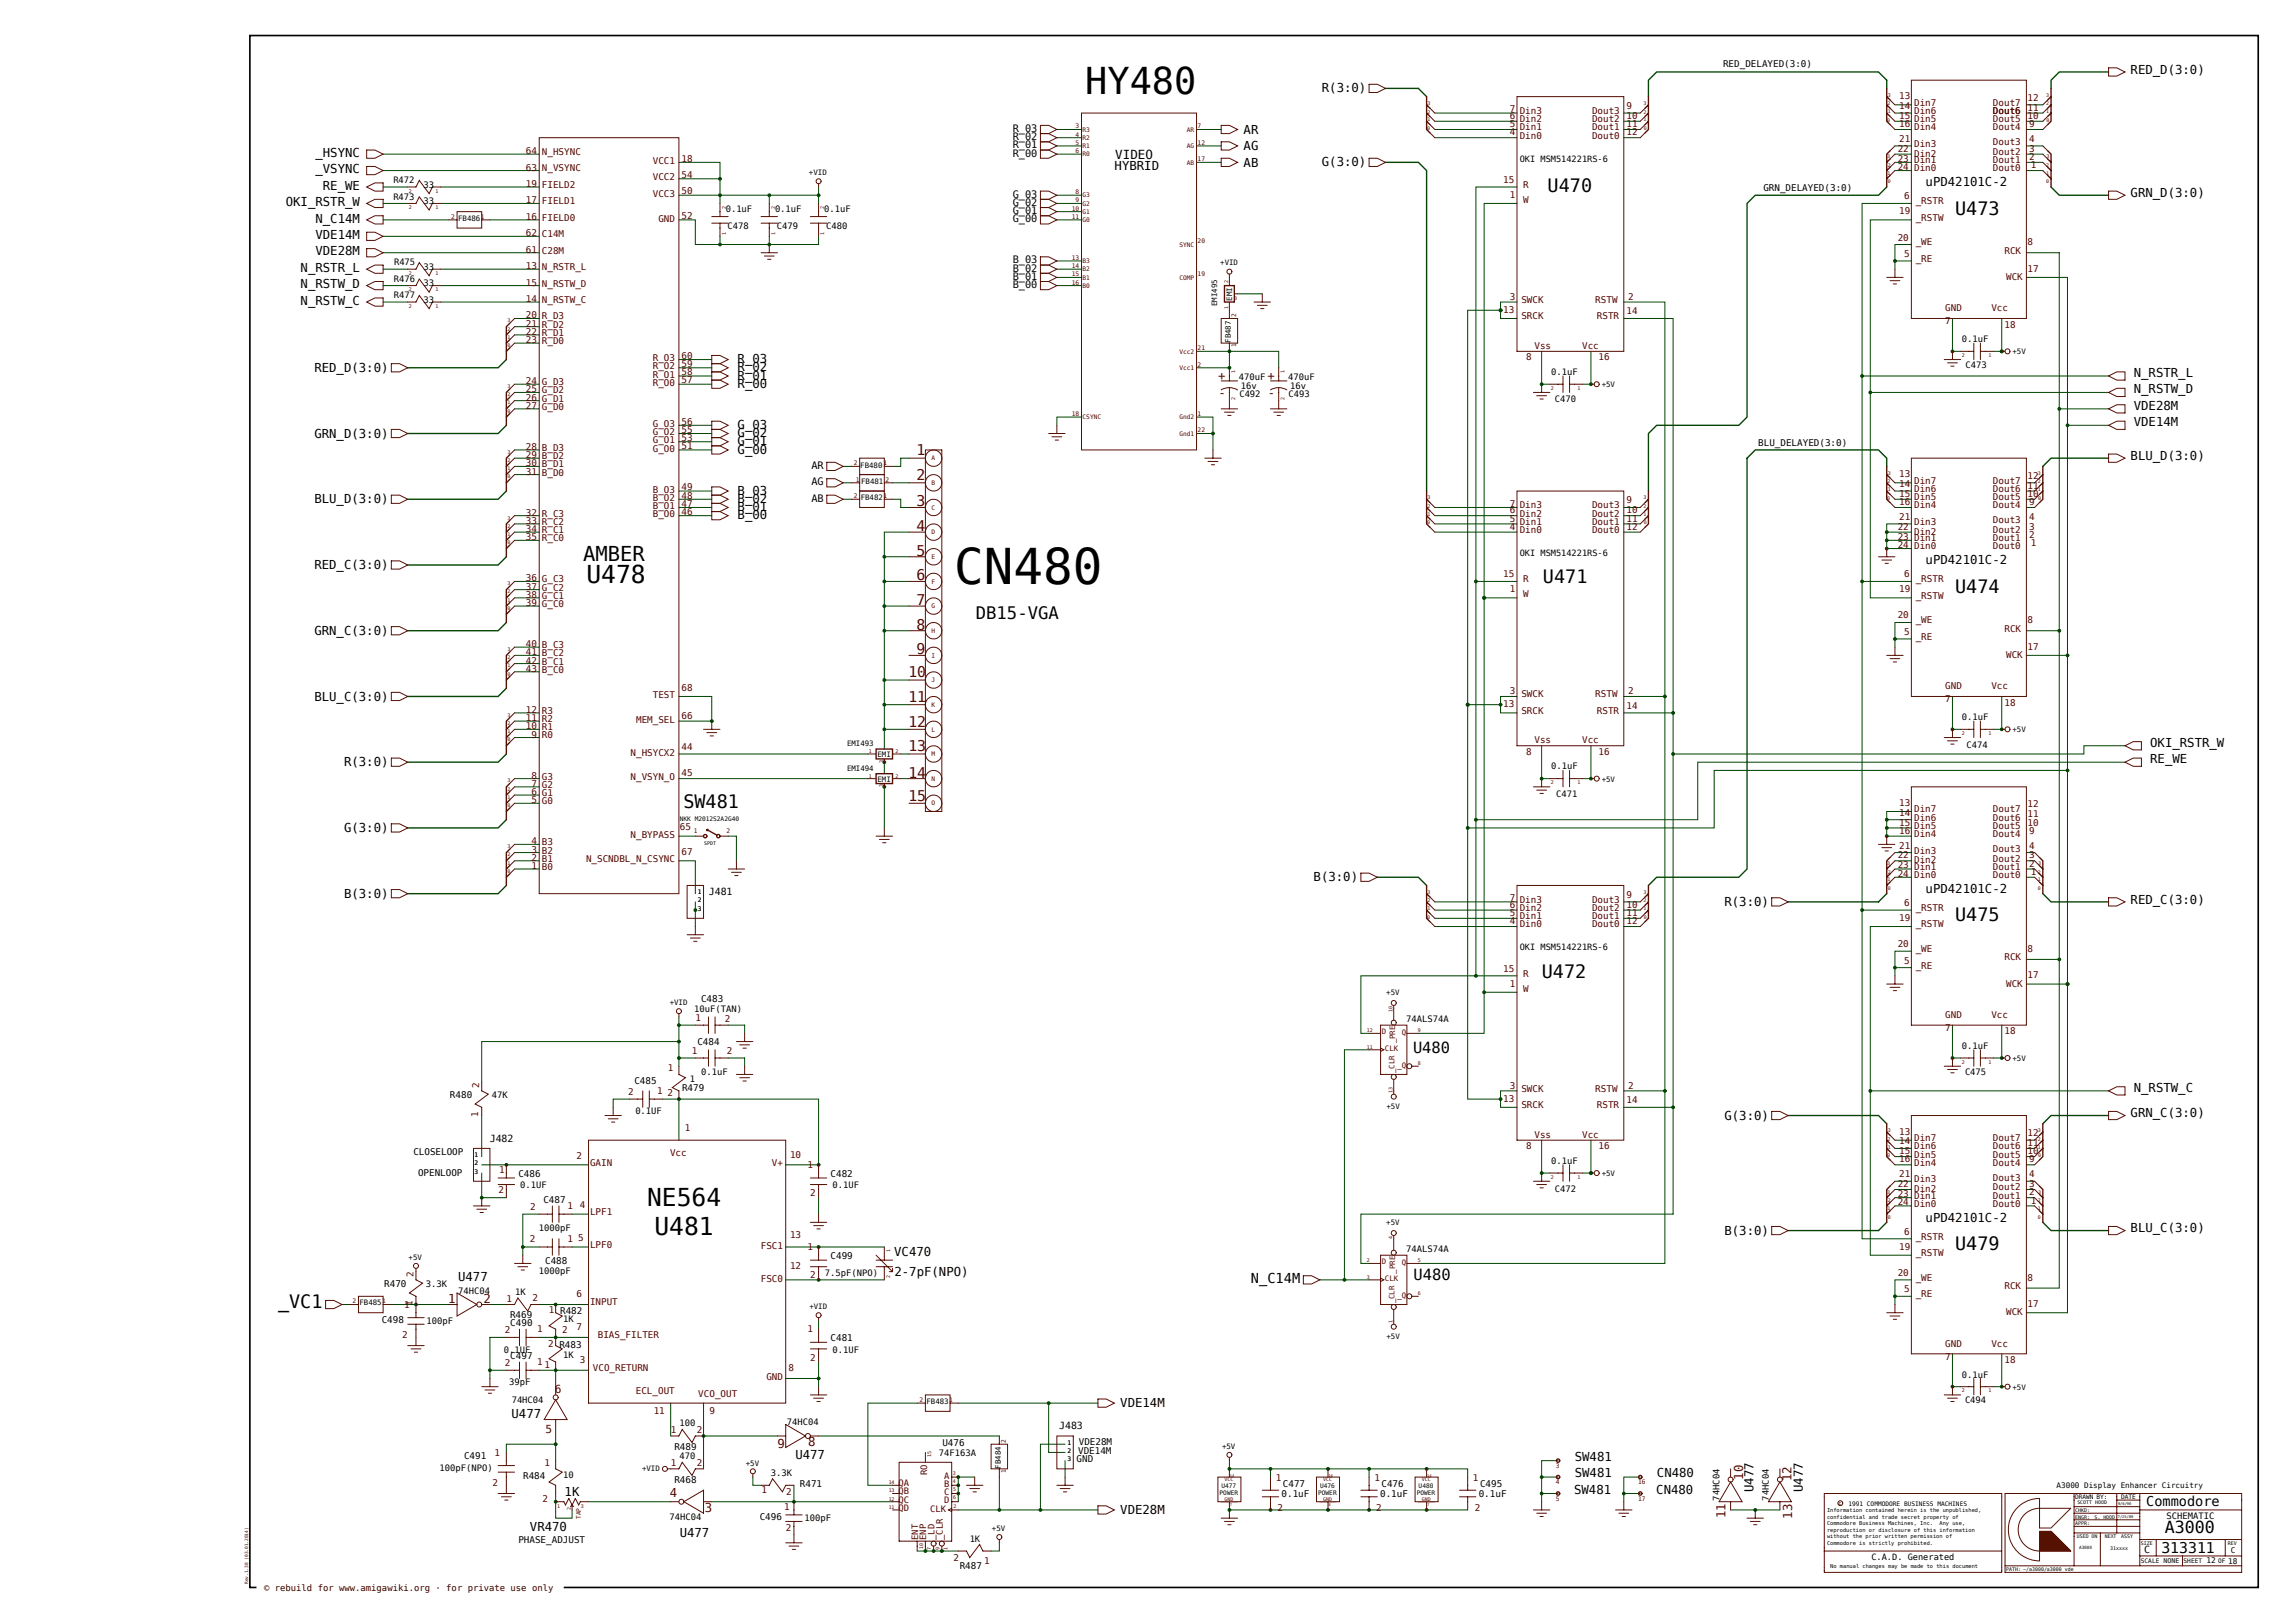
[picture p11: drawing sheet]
<svg xmlns="http://www.w3.org/2000/svg" width="420mm" height="297mm" viewBox="0 0 420 297" stroke-linecap="round" stroke-linejoin="round" font-family="sans-serif">
<defs><g id="words">
<text font-size="9" x="174.6" y="106.9">CN480</text>
<text font-size="6.8" x="198.6" y="17.3">HY480</text>
<g font-size="4.5">
<text x="107.3" y="106.7">U478</text>
<text x="118.4" y="220.7">NE564</text>
<text x="119.8" y="225.9">U481</text>
</g>
<text font-size="3.8" x="106.7" y="102.7">AMBER</text>
<g font-size="3.4">
<text x="283.2" y="35.1">U470</text>
<text x="357.8" y="39.3">U473</text>
<text x="282.4" y="106.7">U471</text>
<text x="357.8" y="108.4">U474</text>
<text x="125.1" y="147.8">SW481</text>
<text x="357.8" y="168.6">U475</text>
<text x="282.2" y="178.9">U472</text>
<text x="357.8" y="228.7">U479</text>
<text x="50.9" y="239.4">_VC1</text>
</g>
<text font-size="3.2" x="178.6" y="113.3">DB15-VGA</text>
<text font-size="3" x="396.2" y="280.5">A3000</text>
<g font-size="2.8">
<text x="258.6" y="192.7">U480</text>
<text x="258.7" y="234.3">U480</text>
</g>
<g font-size="2.7" fill="#500">
<text x="167.7" y="83.3">1</text>
<text x="167.7" y="87.9">2</text>
<text x="167.7" y="92.7">3</text>
<text x="167.7" y="97.2">4</text>
<text x="167.7" y="101.7">5</text>
<text x="167.7" y="106.2">6</text>
<text x="167.7" y="110.7">7</text>
<text x="167.7" y="115.2">8</text>
<text x="167.7" y="119.7">9</text>
<text x="166.2" y="123.9">10</text>
<text x="166.2" y="128.5">11</text>
<text x="166.2" y="137.5">13</text>
<text x="166.2" y="133">12</text>
<text x="166.2" y="142.3">14</text>
<text x="166.2" y="146.5">15</text>
</g>
<text font-size="2.7" x="395.6" y="284.3">313311</text>
<g font-size="2.5">
<text x="228.9" y="234.7">N_C14M</text>
<text x="392.8" y="275.5">Commodore</text>
</g>
<g font-size="2.3">
<text x="241.9" y="16.9">R(3:0)</text>
<text x="389.9" y="13.5">RED_D(3:0)</text>
<text x="57.7" y="28.7">_HSYNC</text>
<text x="204.1" y="29.2">VIDEO</text>
<text x="227.6" y="24.5">AR</text>
<text x="227.6" y="27.5">AG</text>
<text x="57.7" y="31.7">_VSYNC</text>
<text x="59.1" y="34.7">RE_WE</text>
<text x="204" y="31.1">HYBRID</text>
<text x="227.6" y="30.5">AB</text>
<text x="241.9" y="30.5">G(3:0)</text>
<text x="352.4" y="34.1">uPD42101C-2</text>
<text x="52.3" y="37.7">OKI_RSTR_W</text>
<text x="57.7" y="40.7">N_C14M</text>
<text x="389.9" y="36">GRN_D(3:0)</text>
<text x="57.7" y="43.7">VDE14M</text>
<text x="57.7" y="46.7">VDE28M</text>
<text x="55" y="49.8">N_RSTR_L</text>
<text x="55" y="52.8">N_RSTW_D</text>
<text x="55" y="55.8">N_RSTW_C</text>
<text x="57.5" y="68">RED_D(3:0)</text>
<text x="135" y="68">R_02</text>
<text x="135" y="66.5">R_03</text>
<text x="135" y="69.5">R_01</text>
<text x="135" y="71">R_00</text>
<text x="390.5" y="72">N_RSTW_D</text>
<text x="390.5" y="68.9">N_RSTR_L</text>
<text x="390.5" y="78">VDE14M</text>
<text x="390.5" y="75">VDE28M</text>
<text x="57.5" y="80.1">GRN_D(3:0)</text>
<text x="135" y="78.5">G_03</text>
<text x="135" y="80">G_02</text>
<text x="135" y="81.5">G_01</text>
<text x="135" y="83">G_00</text>
<text x="389.9" y="84.2">BLU_D(3:0)</text>
<text x="57.5" y="92.1">BLU_D(3:0)</text>
<text x="135" y="90.5">B_03</text>
<text x="135" y="92">B_02</text>
<text x="135" y="93.5">B_01</text>
<text x="135" y="95">B_00</text>
<text x="57.5" y="104.1">RED_C(3:0)</text>
<text x="352.4" y="103.3">uPD42101C-2</text>
<text x="57.5" y="116.2">GRN_C(3:0)</text>
<text x="57.5" y="128.2">BLU_C(3:0)</text>
<text x="393.5" y="136.6">OKI_RSTR_W</text>
<text x="63" y="140.2">R(3:0)</text>
<text x="393.5" y="139.6">RE_WE</text>
<text x="63" y="152.3">G(3:0)</text>
<text x="240.4" y="161.3">B(3:0)</text>
<text x="63" y="164.3">B(3:0)</text>
<text x="315.6" y="165.8">R(3:0)</text>
<text x="352.4" y="163.4">uPD42101C-2</text>
<text x="389.9" y="165.4">RED_C(3:0)</text>
<text x="390.5" y="199.8">N_RSTW_C</text>
<text x="315.6" y="204.9">G(3:0)</text>
<text x="389.9" y="204.5">GRN_C(3:0)</text>
<text x="315.6" y="225.9">B(3:0)</text>
<text x="352.4" y="223.6">uPD42101C-2</text>
<text x="389.9" y="225.5">BLU_C(3:0)</text>
<text x="163.6" y="229.9">VC470</text>
<text x="163.7" y="233.5">2-7pF(NPO)</text>
<text x="83.8" y="234.4">U477</text>
<text x="205" y="257.4">VDE14M</text>
<text x="93.6" y="259.4">U477</text>
<text x="145.6" y="267">U477</text>
<text x="288.2" y="267.4">SW481</text>
<text x="103.3" y="273.7">1K</text>
<text x="288.1" y="273.4">SW481</text>
<text x="288.2" y="270.4">SW481</text>
<text x="303.1" y="273.4">CN480</text>
<text x="303.2" y="270.4">CN480</text>
<text x="320.9" y="273" transform="rotate(-90 320.9 273)">U477</text>
<text x="329.9" y="273" transform="rotate(-90 329.9 273)">U477</text>
<text x="97" y="280.2">VR470</text>
<text x="124.4" y="281.3">U477</text>
<text x="205" y="277">VDE28M</text>
</g>
<g font-size="2.3" fill="#500">
<text x="223" y="69.5">+</text>
<text x="232" y="69.5">+</text>
<text x="223" y="72.7">-</text>
<text x="232" y="72.7">-</text>
<text x="82" y="238.5">1</text>
<text x="88.5" y="238.5">2</text>
<text x="142.3" y="264.9">9</text>
<text x="147.9" y="264.6">8</text>
<text x="122.6" y="273.9">4</text>
<text x="319" y="270.7" transform="rotate(-90 319 270.7)">10</text>
<text x="327.9" y="271" transform="rotate(-90 327.9 271)">12</text>
<text x="129" y="276.7">3</text>
<text x="315.8" y="277.8" transform="rotate(-90 315.8 277.8)">11</text>
<text x="328" y="277.9" transform="rotate(-90 328 277.9)">13</text>
</g>
<g font-size="2" fill="#500">
<text x="101.5" y="254.9">6</text>
<text x="99.8" y="262.2">5</text>
</g>
<g font-size="1.9">
<text x="185.3" y="24.1">R_03</text>
<text x="185.3" y="25.7">R_02</text>
<text x="185.3" y="27.2">R_01</text>
<text x="185.3" y="28.7">R_00</text>
<text x="185.3" y="36.2">G_03</text>
<text x="185.3" y="37.7">G_02</text>
<text x="185.3" y="39.2">G_01</text>
<text x="185.3" y="40.7">G_00</text>
<text x="185.3" y="48.2">B_03</text>
<text x="185.3" y="49.7">B_02</text>
<text x="185.3" y="51.2">B_01</text>
<text x="185.3" y="52.7">B_00</text>
<text x="148.5" y="88.8">AG</text>
<text x="148.5" y="85.8">AR</text>
<text x="148.5" y="91.8">AB</text>
</g>
<g font-size="1.8">
<text x="129.7" y="163.7">J481</text>
<text x="89.6" y="208.9">J482</text>
<text x="193.8" y="261.5">J483</text>
<text x="392.4" y="284.2">C</text>
</g>
<g font-size="1.7">
<text x="315.3" y="12.3">RED_DELAYED(3:0)</text>
<text x="322.7" y="34.9">GRN_DELAYED(3:0)</text>
<text x="321.8" y="81.5">BLU_DELAYED(3:0)</text>
<text x="128.3" y="183.4">C483</text>
<text x="127.6" y="191.3">C484</text>
<text x="82.4" y="201">R480</text>
<text x="116.1" y="198.4">C485</text>
<text x="124.8" y="199.6">R479</text>
<text x="75.6" y="211.4">CLOSELOOP</text>
<text x="76.5" y="215.1">OPENLOOP</text>
<text x="94.9" y="215.4">C486</text>
<text x="152" y="215.4">C482</text>
<text x="99.4" y="220.2">C487</text>
<text x="99.8" y="231.3">C488</text>
<text x="152" y="230.4">C499</text>
<text x="70.3" y="235.6">R470</text>
<text x="69.9" y="242.2">C498</text>
<text x="93.3" y="241.3">R469</text>
<text x="93.4" y="242.7">C490</text>
<text x="152" y="245.4">C481</text>
<text x="93.4" y="248.7">C497</text>
<text x="84.9" y="267">C491</text>
<text x="123.4" y="265.3">R489</text>
<text x="172.5" y="264.7">U476</text>
<text x="197" y="267.6">GND</text>
<text x="197.3" y="266">VDE14M</text>
<text x="197.4" y="264.5">VDE28M</text>
<text x="95.7" y="270.6">R484</text>
<text x="123.4" y="271.3">R468</text>
<text x="146.4" y="272.1">R471</text>
<text x="234.5" y="274">0.1uF</text>
<text x="234.8" y="272.2">C477</text>
<text x="252.6" y="274">0.1uF</text>
<text x="252.8" y="272.2">C476</text>
<text x="270.6" y="274">0.1uF</text>
<text x="270.9" y="272.2">C495</text>
<text x="139" y="278.2">C496</text>
<text x="94.9" y="282.3">PHASE_ADJUST</text>
<text x="175.6" y="287.2">R487</text>
</g>
<g font-size="1.7" fill="#500">
<text x="276.3" y="23.3">5</text>
<text x="276.3" y="21.8">6</text>
<text x="276.3" y="20.6">7</text>
<text x="278.1" y="23.9">Din1</text>
<text x="278.1" y="22.4">Din2</text>
<text x="278.1" y="20.9">Din3</text>
<text x="291.4" y="23.9">Dout1</text>
<text x="291.4" y="22.4">Dout2</text>
<text x="291.4" y="20.9">Dout3</text>
<text x="297.7" y="23.3">11</text>
<text x="297.7" y="21.8">10</text>
<text x="297.7" y="20">9</text>
<text x="347.6" y="18.1">13</text>
<text x="347.6" y="21.8">15</text>
<text x="347.6" y="20">14</text>
<text x="347.6" y="23.3">16</text>
<text x="350.3" y="19.4">Din7</text>
<text x="350.3" y="22.4">Din5</text>
<text x="350.3" y="20.9">Din6</text>
<text x="350.3" y="23.9">Din4</text>
<text x="364.7" y="19.4">Dout7</text>
<text x="364.7" y="22.4">Dout5</text>
<text x="364.7" y="20.9">Dout6</text>
<text x="364.7" y="23.9">Dout4</text>
<text x="371" y="18.5">12</text>
<text x="371" y="21.8">10</text>
<text x="371" y="20.3">11</text>
<text x="371.3" y="23.3">9</text>
<text x="96.2" y="28.2">64</text>
<text x="99.2" y="28.4">N_HSYNC</text>
<text x="124.7" y="29.6">18</text>
<text x="276.3" y="24.8">4</text>
<text x="278.1" y="25.4">Din0</text>
<text x="291.4" y="25.4">Dout0</text>
<text x="297.7" y="24.8">12</text>
<text x="347.3" y="29.6">23</text>
<text x="347.3" y="27.8">22</text>
<text x="347.6" y="26">21</text>
<text x="350.3" y="29.9">Din1</text>
<text x="350.3" y="28.7">Din2</text>
<text x="350.3" y="26.9">Din3</text>
<text x="364.7" y="29.9">Dout1</text>
<text x="364.7" y="28.4">Dout2</text>
<text x="364.7" y="26.6">Dout3</text>
<text x="371.3" y="29.3">2</text>
<text x="371.3" y="27.8">3</text>
<text x="371.3" y="26">4</text>
<text x="96.2" y="34.2">19</text>
<text x="96.2" y="31.2">63</text>
<text x="99.2" y="34.4">FIELD2</text>
<text x="99.2" y="31.4">N_VSYNC</text>
<text x="119.5" y="30">VCC1</text>
<text x="119.5" y="33">VCC2</text>
<text x="124.7" y="32.6">54</text>
<text x="124.7" y="35.6">50</text>
<text x="275.1" y="33.5">15</text>
<text x="278.7" y="34.4">R</text>
<text x="347.3" y="31.1">24</text>
<text x="350.3" y="31.4">Din0</text>
<text x="364.7" y="31.4">Dout0</text>
<text x="371.6" y="30.8">1</text>
<text x="96.2" y="40.2">16</text>
<text x="96.2" y="37.2">17</text>
<text x="99.2" y="40.4">FIELD0</text>
<text x="99.2" y="37.4">FIELD1</text>
<text x="119.5" y="36">VCC3</text>
<text x="120.5" y="40.5">GND</text>
<text x="124.7" y="40.1">52</text>
<text x="276.3" y="36.2">1</text>
<text x="278.7" y="37.1">W</text>
<text x="347.6" y="39.2">19</text>
<text x="348.5" y="36.5">6</text>
<text x="350.6" y="40.4">_RSTW</text>
<text x="350.6" y="37.4">_RSTR</text>
<text x="96.2" y="46.3">61</text>
<text x="96.2" y="43.2">62</text>
<text x="99.2" y="46.4">C28M</text>
<text x="99.2" y="43.4">C14M</text>
<text x="347.3" y="44">20</text>
<text x="348.5" y="47">5</text>
<text x="350.6" y="44.9">_WE</text>
<text x="350.6" y="47.9">_RE</text>
<text x="366.8" y="46.4">RCK</text>
<text x="371" y="44.9">8</text>
<text x="96.2" y="52.3">15</text>
<text x="96.2" y="49.3">13</text>
<text x="99.2" y="52.4">N_RSTW_D</text>
<text x="99.2" y="49.4">N_RSTR_L</text>
<text x="367.1" y="51.2">WCK</text>
<text x="371" y="49.7">17</text>
<text x="96.2" y="55.3">14</text>
<text x="96.2" y="59.8">21</text>
<text x="96.2" y="58.3">20</text>
<text x="99.2" y="55.4">N_RSTW_C</text>
<text x="99.2" y="60">R_D2</text>
<text x="99.2" y="58.4">R_D3</text>
<text x="275.1" y="57.2">13</text>
<text x="276.3" y="54.8">3</text>
<text x="278.4" y="58.4">SRCK</text>
<text x="278.4" y="55.4">SWCK</text>
<text x="292" y="55.4">RSTW</text>
<text x="292.3" y="58.4">RSTR</text>
<text x="297.7" y="57.5">14</text>
<text x="298" y="54.8">2</text>
<text x="356" y="56.9">GND</text>
<text x="356" y="59.4">7</text>
<text x="364.4" y="56.9">Vcc</text>
<text x="366.8" y="60">18</text>
<text x="96.2" y="62.8">23</text>
<text x="96.2" y="61.3">22</text>
<text x="99.2" y="63">R_D0</text>
<text x="99.2" y="61.5">R_D1</text>
<text x="124.7" y="65.7">60</text>
<text x="279.3" y="66">8</text>
<text x="280.8" y="63.9">Vss</text>
<text x="289.5" y="63.9">Vcc</text>
<text x="292.6" y="66">16</text>
<text x="96.2" y="71.8">25</text>
<text x="96.2" y="70.3">24</text>
<text x="99.2" y="72">G_D2</text>
<text x="99.2" y="70.5">G_D3</text>
<text x="119.5" y="70.6">R_O0</text>
<text x="119.5" y="69.1">R_O1</text>
<text x="119.5" y="67.6">R_O2</text>
<text x="119.5" y="66.1">R_O3</text>
<text x="124.7" y="70.2">57</text>
<text x="124.7" y="68.7">58</text>
<text x="124.7" y="67.2">59</text>
<text x="96.2" y="74.8">27</text>
<text x="96.2" y="73.3">26</text>
<text x="99.2" y="75">G_D0</text>
<text x="99.2" y="73.5">G_D1</text>
<text x="124.7" y="77.7">56</text>
<text x="96.2" y="83.8">29</text>
<text x="96.2" y="82.3">28</text>
<text x="99.2" y="82.5">B_D3</text>
<text x="119.5" y="82.6">G_O0</text>
<text x="119.5" y="81.1">G_O1</text>
<text x="119.5" y="79.6">G_O2</text>
<text x="119.5" y="78.1">G_O3</text>
<text x="124.7" y="82.2">51</text>
<text x="124.7" y="80.7">53</text>
<text x="124.7" y="79.2">55</text>
<text x="96.2" y="86.9">31</text>
<text x="96.2" y="85.3">30</text>
<text x="99.2" y="87">B_D0</text>
<text x="99.2" y="85.5">B_D1</text>
<text x="99.2" y="84">B_D2</text>
<text x="124.7" y="89.7">49</text>
<text x="347.6" y="89.1">14</text>
<text x="347.6" y="87.3">13</text>
<text x="350.3" y="88.5">Din7</text>
<text x="364.7" y="88.5">Dout7</text>
<text x="371" y="89.4">11</text>
<text x="371" y="87.6">12</text>
<text x="96.2" y="95.9">33</text>
<text x="96.2" y="94.4">32</text>
<text x="99.2" y="94.5">R_C3</text>
<text x="119.5" y="94.7">B_O0</text>
<text x="119.5" y="93.2">B_O1</text>
<text x="119.5" y="91.7">B_O2</text>
<text x="119.5" y="90.2">B_O3</text>
<text x="124.7" y="94.2">46</text>
<text x="124.7" y="92.7">47</text>
<text x="124.7" y="91.2">48</text>
<text x="276.3" y="92.7">7</text>
<text x="276.3" y="95.4">5</text>
<text x="276.3" y="93.9">6</text>
<text x="278.1" y="93">Din3</text>
<text x="278.1" y="94.5">Din2</text>
<text x="291.4" y="93">Dout3</text>
<text x="291.4" y="94.5">Dout2</text>
<text x="297.7" y="92.1">9</text>
<text x="297.7" y="95.4">11</text>
<text x="297.7" y="93.9">10</text>
<text x="347.6" y="95.1">21</text>
<text x="347.6" y="92.4">16</text>
<text x="347.6" y="90.9">15</text>
<text x="350.3" y="90">Din6</text>
<text x="350.3" y="93">Din4</text>
<text x="350.3" y="91.5">Din5</text>
<text x="364.7" y="95.7">Dout3</text>
<text x="364.7" y="90">Dout6</text>
<text x="364.7" y="93">Dout4</text>
<text x="364.7" y="91.5">Dout5</text>
<text x="371" y="90.9">10</text>
<text x="371.3" y="95.1">4</text>
<text x="371.3" y="92.4">9</text>
<text x="96.2" y="98.9">35</text>
<text x="96.2" y="97.4">34</text>
<text x="99.2" y="99">R_C0</text>
<text x="99.2" y="97.5">R_C1</text>
<text x="99.2" y="96">R_C2</text>
<text x="276.3" y="96.9">4</text>
<text x="278.1" y="97.5">Din0</text>
<text x="278.1" y="96">Din1</text>
<text x="291.4" y="97.5">Dout0</text>
<text x="291.4" y="96">Dout1</text>
<text x="297.7" y="96.9">12</text>
<text x="347.3" y="98.7">23</text>
<text x="347.3" y="100.2">24</text>
<text x="347.3" y="96.9">22</text>
<text x="350.3" y="99">Din1</text>
<text x="350.3" y="96">Din3</text>
<text x="350.3" y="100.6">Din0</text>
<text x="350.3" y="97.8">Din2</text>
<text x="364.7" y="99">Dout1</text>
<text x="364.7" y="100.6">Dout0</text>
<text x="364.7" y="97.5">Dout2</text>
<text x="371.3" y="98.4">2</text>
<text x="371.3" y="96.9">3</text>
<text x="371.6" y="99.9">1</text>
<text x="96.2" y="107.9">37</text>
<text x="96.2" y="106.4">36</text>
<text x="99.2" y="106.6">G_C3</text>
<text x="275.1" y="105.7">15</text>
<text x="278.7" y="106.6">R</text>
<text x="348.5" y="105.7">6</text>
<text x="350.6" y="106.6">_RSTR</text>
<text x="96.2" y="110.9">39</text>
<text x="96.2" y="109.4">38</text>
<text x="99.2" y="111.1">G_C0</text>
<text x="99.2" y="109.6">G_C1</text>
<text x="99.2" y="108.1">G_C2</text>
<text x="276.3" y="108.4">1</text>
<text x="278.7" y="109.3">W</text>
<text x="347.3" y="113.2">20</text>
<text x="347.6" y="108.4">19</text>
<text x="350.6" y="109.6">_RSTW</text>
<text x="96.2" y="119.9">41</text>
<text x="96.2" y="118.4">40</text>
<text x="99.2" y="118.6">B_C3</text>
<text x="348.5" y="116.2">5</text>
<text x="350.6" y="114.1">_WE</text>
<text x="350.6" y="117.1">_RE</text>
<text x="366.8" y="115.6">RCK</text>
<text x="371" y="114.1">8</text>
<text x="371" y="118.9">17</text>
<text x="96.2" y="122.9">43</text>
<text x="96.2" y="121.4">42</text>
<text x="99.2" y="123.1">B_C0</text>
<text x="99.2" y="121.6">B_C1</text>
<text x="99.2" y="120.1">B_C2</text>
<text x="367.1" y="120.4">WCK</text>
<text x="96.2" y="132">11</text>
<text x="96.2" y="130.5">12</text>
<text x="99.2" y="130.6">R3</text>
<text x="119.5" y="127.8">TEST</text>
<text x="124.7" y="131.5">66</text>
<text x="124.7" y="126.4">68</text>
<text x="275.1" y="129.4">13</text>
<text x="276.3" y="127">3</text>
<text x="278.4" y="130.6">SRCK</text>
<text x="278.4" y="127.6">SWCK</text>
<text x="292" y="127.6">RSTW</text>
<text x="292.3" y="130.6">RSTR</text>
<text x="297.7" y="129.7">14</text>
<text x="298" y="127">2</text>
<text x="356" y="126.1">GND</text>
<text x="356" y="128.5">7</text>
<text x="364.4" y="126.1">Vcc</text>
<text x="366.8" y="129.1">18</text>
<text x="96.2" y="133.5">10</text>
<text x="97.3" y="135">9</text>
<text x="99.2" y="135.1">R0</text>
<text x="99.2" y="133.6">R1</text>
<text x="99.2" y="132.1">R2</text>
<text x="116.4" y="132.3">MEM_SEL</text>
<text x="124.7" y="137.2">44</text>
<text x="280.8" y="136">Vss</text>
<text x="289.5" y="136">Vcc</text>
<text x="97.3" y="144">7</text>
<text x="97.3" y="142.5">8</text>
<text x="99.2" y="142.7">G3</text>
<text x="115.4" y="138.3">N_HSYCX2</text>
<text x="115.4" y="142.8">N_VSYN_O</text>
<text x="124.7" y="142.1">45</text>
<text x="279.3" y="138.1">8</text>
<text x="292.6" y="138.1">16</text>
<text x="97.3" y="147">5</text>
<text x="97.3" y="145.5">6</text>
<text x="99.2" y="147.2">G0</text>
<text x="99.2" y="145.7">G1</text>
<text x="99.2" y="144.2">G2</text>
<text x="347.6" y="149.3">14</text>
<text x="347.6" y="147.5">13</text>
<text x="350.3" y="148.7">Din7</text>
<text x="364.7" y="148.7">Dout7</text>
<text x="371" y="149.6">11</text>
<text x="371" y="147.8">12</text>
<text x="97.3" y="154.5">4</text>
<text x="99.2" y="154.7">B3</text>
<text x="115.4" y="153.3">N_BYPASS</text>
<text x="124.4" y="152">65</text>
<text x="347.6" y="152.6">16</text>
<text x="347.6" y="151.1">15</text>
<text x="347.6" y="155.3">21</text>
<text x="350.3" y="150.2">Din6</text>
<text x="350.3" y="153.2">Din4</text>
<text x="350.3" y="151.7">Din5</text>
<text x="364.7" y="150.2">Dout6</text>
<text x="364.7" y="153.2">Dout4</text>
<text x="364.7" y="151.7">Dout5</text>
<text x="364.7" y="155.9">Dout3</text>
<text x="371" y="151.1">10</text>
<text x="371.3" y="152.6">9</text>
<text x="371.3" y="155.3">4</text>
<text x="97.3" y="159">1</text>
<text x="97.3" y="157.5">2</text>
<text x="97.3" y="156">3</text>
<text x="99.2" y="159.2">B0</text>
<text x="99.2" y="157.7">B1</text>
<text x="99.2" y="156.2">B2</text>
<text x="107.2" y="157.8">N_SCNDBL_N_CSYNC</text>
<text x="124.7" y="156.5">67</text>
<text x="347.3" y="158.9">23</text>
<text x="347.3" y="160.4">24</text>
<text x="347.3" y="157.1">22</text>
<text x="350.3" y="159.2">Din1</text>
<text x="350.3" y="156.2">Din3</text>
<text x="350.3" y="160.7">Din0</text>
<text x="350.3" y="158">Din2</text>
<text x="364.7" y="159.2">Dout1</text>
<text x="364.7" y="160.7">Dout0</text>
<text x="364.7" y="157.7">Dout2</text>
<text x="371.3" y="158.6">2</text>
<text x="371.3" y="157.1">3</text>
<text x="371.6" y="160.1">1</text>
<text x="276.3" y="164.9">7</text>
<text x="276.3" y="166.1">6</text>
<text x="276.3" y="167.6">5</text>
<text x="278.1" y="165.2">Din3</text>
<text x="278.1" y="166.7">Din2</text>
<text x="291.4" y="165.2">Dout3</text>
<text x="291.4" y="166.7">Dout2</text>
<text x="297.7" y="164.3">9</text>
<text x="297.7" y="166.1">10</text>
<text x="297.7" y="167.6">11</text>
<text x="348.5" y="165.8">6</text>
<text x="350.6" y="166.7">_RSTR</text>
<text x="276.3" y="169.1">4</text>
<text x="278.1" y="169.7">Din0</text>
<text x="278.1" y="168.2">Din1</text>
<text x="291.4" y="169.7">Dout0</text>
<text x="291.4" y="168.2">Dout1</text>
<text x="297.7" y="169.1">12</text>
<text x="347.3" y="173.3">20</text>
<text x="347.6" y="168.5">19</text>
<text x="350.6" y="169.7">_RSTW</text>
<text x="275.1" y="177.8">15</text>
<text x="278.7" y="178.7">R</text>
<text x="348.5" y="176.3">5</text>
<text x="350.6" y="174.2">_WE</text>
<text x="350.6" y="177.2">_RE</text>
<text x="366.8" y="175.7">RCK</text>
<text x="371" y="174.2">8</text>
<text x="371" y="179">17</text>
<text x="276.3" y="180.5">1</text>
<text x="278.7" y="181.4">W</text>
<text x="367.1" y="180.5">WCK</text>
<text x="127.3" y="186.9">1</text>
<text x="132.7" y="186.9">2</text>
<text x="356" y="186.3">GND</text>
<text x="356" y="188.7">7</text>
<text x="364.4" y="186.3">Vcc</text>
<text x="366.8" y="189.3">18</text>
<text x="122.2" y="196">1</text>
<text x="126.6" y="192.9">1</text>
<text x="133" y="192.9">2</text>
<text x="87.7" y="199" transform="rotate(-90 87.7 199)">2</text>
<text x="115" y="200.4">2</text>
<text x="120.3" y="200.3">1</text>
<text x="122.2" y="200.6">2</text>
<text x="275.1" y="201.6">13</text>
<text x="276.3" y="199.2">3</text>
<text x="278.4" y="202.8">SRCK</text>
<text x="278.4" y="199.8">SWCK</text>
<text x="292" y="199.8">RSTW</text>
<text x="292.3" y="202.8">RSTR</text>
<text x="297.7" y="201.9">14</text>
<text x="298" y="199.2">2</text>
<text x="87.5" y="204.3" transform="rotate(-90 87.5 204.3)">1</text>
<text x="125.3" y="207">1</text>
<text x="280.8" y="208.2">Vss</text>
<text x="289.5" y="208.2">Vcc</text>
<text x="347.6" y="207.6">13</text>
<text x="347.6" y="209.4">14</text>
<text x="350.3" y="208.8">Din7</text>
<text x="364.7" y="208.8">Dout7</text>
<text x="371" y="207.9">12</text>
<text x="371" y="209.7">11</text>
<text x="91.3" y="214.7">1</text>
<text x="105.5" y="212.1">2</text>
<text x="108" y="213.3">GAIN</text>
<text x="122.6" y="211.5">Vcc</text>
<text x="141.3" y="213.5">V+</text>
<text x="144.6" y="211.8">10</text>
<text x="147.8" y="213.7">1</text>
<text x="279.3" y="210.3">8</text>
<text x="292.6" y="210.3">16</text>
<text x="347.6" y="211.2">15</text>
<text x="347.6" y="215.4">21</text>
<text x="347.6" y="212.7">16</text>
<text x="350.3" y="211.8">Din5</text>
<text x="350.3" y="213.3">Din4</text>
<text x="350.3" y="210.3">Din6</text>
<text x="364.7" y="211.8">Dout5</text>
<text x="364.7" y="213.3">Dout4</text>
<text x="364.7" y="210.3">Dout6</text>
<text x="371" y="211.2">10</text>
<text x="371.3" y="215.4">4</text>
<text x="371.3" y="212.7">9</text>
<text x="91.2" y="218.4">2</text>
<text x="97" y="221.4">2</text>
<text x="103.9" y="221.2">1</text>
<text x="106.1" y="221.1">4</text>
<text x="148.3" y="218.9">2</text>
<text x="347.3" y="219">23</text>
<text x="347.3" y="220.5">24</text>
<text x="347.3" y="217.2">22</text>
<text x="350.3" y="219.3">Din1</text>
<text x="350.3" y="216.3">Din3</text>
<text x="350.3" y="220.8">Din0</text>
<text x="350.3" y="218.1">Din2</text>
<text x="364.7" y="219.3">Dout1</text>
<text x="364.7" y="216">Dout3</text>
<text x="364.7" y="220.8">Dout0</text>
<text x="364.7" y="217.8">Dout2</text>
<text x="371.3" y="218.7">2</text>
<text x="371.3" y="217.2">3</text>
<text x="371.6" y="220.2">1</text>
<text x="96.9" y="227.3">2</text>
<text x="103.9" y="227.2">1</text>
<text x="105.8" y="227.2">5</text>
<text x="108" y="222.3">LPF1</text>
<text x="144.6" y="226.6">13</text>
<text x="348.5" y="226">6</text>
<text x="350.6" y="226.9">_RSTR</text>
<text x="75.7" y="233.6" transform="rotate(-90 75.7 233.6)">2</text>
<text x="108" y="228.4">LPF0</text>
<text x="139.2" y="228.5">FSC1</text>
<text x="144.6" y="232.3">12</text>
<text x="147.8" y="228.7">1</text>
<text x="148.3" y="234">2</text>
<text x="347.3" y="233.5">20</text>
<text x="347.6" y="228.7">19</text>
<text x="350.6" y="229.9">_RSTW</text>
<text x="73.9" y="239.3">1</text>
<text x="75.5" y="238.9" transform="rotate(-90 75.5 238.9)">1</text>
<text x="92.7" y="238.2">1</text>
<text x="97.5" y="238.1">2</text>
<text x="105.5" y="237.4">6</text>
<text x="108" y="238.9">INPUT</text>
<text x="139.2" y="234.5">FSC0</text>
<text x="348.5" y="236.5">5</text>
<text x="350.6" y="234.4">_WE</text>
<text x="350.6" y="237.4">_RE</text>
<text x="366.8" y="235.9">RCK</text>
<text x="371" y="234.4">8</text>
<text x="371" y="239.2">17</text>
<text x="73.6" y="244.9">2</text>
<text x="92.4" y="244">2</text>
<text x="98.3" y="243.8">1</text>
<text x="100.4" y="240.2">1 R482</text>
<text x="102.9" y="243.9">2</text>
<text x="105.5" y="243.4">7</text>
<text x="109.4" y="244.9">BIAS_FILTER</text>
<text x="147.8" y="243.8">1</text>
<text x="367.1" y="240.7">WCK</text>
<text x="92.4" y="250">2</text>
<text x="98.3" y="249.8">1</text>
<text x="99.6" y="250.3">1</text>
<text x="100.3" y="246.4">2 R483</text>
<text x="106.1" y="249.4">3</text>
<text x="108.5" y="250.9">VCO_RETURN</text>
<text x="144.3" y="250.9">8</text>
<text x="148.3" y="249">2</text>
<text x="356" y="246.4">GND</text>
<text x="356" y="248.8">7</text>
<text x="364.4" y="246.4">Vcc</text>
<text x="366.8" y="249.4">18</text>
<text x="116.4" y="255.1">ECL_OUT</text>
<text x="127.8" y="255.7">VCO_OUT</text>
<text x="140.3" y="252.6">GND</text>
<text x="119.6" y="258.7">11</text>
<text x="122.8" y="262.3">1</text>
<text x="127.6" y="262.2">2</text>
<text x="129.9" y="258.7">9</text>
<text x="90.5" y="266.4">1</text>
<text x="99.6" y="268.2">1</text>
<text x="122.8" y="268.3">1</text>
<text x="127.6" y="268.2">2</text>
<text x="90.2" y="272">2</text>
<text x="99.3" y="274.8">2</text>
<text x="139.4" y="273.2">1</text>
<text x="143.9" y="273.6">2</text>
<text x="233.5" y="270.9">1</text>
<text x="251.5" y="270.9">1</text>
<text x="269.6" y="270.9">1</text>
<text x="143.5" y="276.3">1</text>
<text x="143.8" y="280.1">2</text>
<text x="233.8" y="276.5">2</text>
<text x="251.8" y="276.5">2</text>
<text x="269.9" y="276.5">2</text>
<text x="174.5" y="285.7">2</text>
<text x="180.1" y="286.2">1</text>
</g>
<g font-size="1.6">
<text x="278.1" y="29.6">OKI MSM514221RS-6</text>
<text x="72" y="33.4">R472</text>
<text x="77.5" y="34.3">33</text>
<text x="72" y="36.6">R473</text>
<text x="77.5" y="37.3">33</text>
<text x="132.8" y="38.8">0.1uF</text>
<text x="133.2" y="41.8">C478</text>
<text x="141.8" y="38.8">0.1uF</text>
<text x="142.2" y="41.8">C479</text>
<text x="150.9" y="38.8">0.1uF</text>
<text x="151.2" y="41.8">C480</text>
<text x="72.1" y="51.6">R476</text>
<text x="72.1" y="48.5">R475</text>
<text x="77.5" y="52.4">33</text>
<text x="77.5" y="49.4">33</text>
<text x="72.1" y="54.5">R477</text>
<text x="77.5" y="55.4">33</text>
<text x="359" y="62.6">0.1uF</text>
<text x="226.7" y="69.5">470uF</text>
<text x="227.1" y="71.1">16v</text>
<text x="235.7" y="69.5">470uF</text>
<text x="236.1" y="71.1">16v</text>
<text x="283.9" y="68.6">0.1uF</text>
<text x="359.7" y="67.4">C473</text>
<text x="226.8" y="72.7">C492</text>
<text x="235.8" y="72.7">C493</text>
<text x="284.5" y="73.6">C470</text>
<text x="278.1" y="101.7">OKI MSM514221RS-6</text>
<text x="359" y="131.8">0.1uF</text>
<text x="359.9" y="136.8">C474</text>
<text x="283.9" y="140.8">0.1uF</text>
<text x="284.8" y="145.8">C471</text>
<text x="278.1" y="173.9">OKI MSM514221RS-6</text>
<text x="127" y="185.3">10uF(TAN)</text>
<text x="257.4" y="187.1">74ALS74A</text>
<text x="359" y="191.9">0.1uF</text>
<text x="126.2" y="198">1</text>
<text x="128.3" y="196.7">0.1uF</text>
<text x="359.6" y="196.7">C475</text>
<text x="90" y="200.9">47K</text>
<text x="116.3" y="203.9">0.1UF</text>
<text x="283.9" y="213">0.1uF</text>
<text x="95.2" y="217.4">0.1UF</text>
<text x="152.4" y="217.4">0.1UF</text>
<text x="284.5" y="218">C472</text>
<text x="98.6" y="225.2">1000pF</text>
<text x="98.6" y="233.1">1000pF</text>
<text x="151" y="233.6">7.5pF(NPO)</text>
<text x="257.4" y="229.2">74ALS74A</text>
<text x="78" y="235.4">3.3K</text>
<text x="83.8" y="236.7">74HC04</text>
<text x="94.3" y="236.9">1K</text>
<text x="78.1" y="242.3">100pF</text>
<text x="103.1" y="241.8">1K</text>
<text x="92.2" y="247.5">0.1UF</text>
<text x="103" y="248.6">1K</text>
<text x="152.4" y="247.5">0.1UF</text>
<text x="93.2" y="253.5">39pF</text>
<text x="93.6" y="256.8">74HC04</text>
<text x="359" y="252.1">0.1uF</text>
<text x="359.6" y="256.8">C494</text>
<text x="124.3" y="260.9">100</text>
<text x="144" y="260.8">74HC04</text>
<text x="80.4" y="269.2">100pF(NPO)</text>
<text x="124.3" y="267">470</text>
<text x="171.8" y="266.4">74F163A</text>
<text x="103.1" y="270.4">10</text>
<text x="141.1" y="270.1">3.3K</text>
<text x="314.7" y="274.6" transform="rotate(-90 314.7 274.6)">74HC04</text>
<text x="323.7" y="274.6" transform="rotate(-90 323.7 274.6)">74HC04</text>
<text x="122.5" y="278.2">74HC04</text>
<text x="147.2" y="278.4">100pF</text>
<text x="396.5" y="278">SCHEMATIC</text>
<text x="177.5" y="282.2">1K</text>
<text x="342.5" y="285.4">C.A.D. Generated</text>
</g>
<g font-size="1.6" fill="#500">
<text x="169.6" y="269.9" transform="rotate(-90 169.6 269.9)">RO</text>
<text x="164.4" y="272">QA</text>
<text x="164.4" y="273.5">QB</text>
<text x="164.4" y="275">QC</text>
<text x="172.8" y="270.6">A</text>
<text x="172.8" y="272.1">B</text>
<text x="172.8" y="273.6">C</text>
<text x="172.8" y="275.1">D</text>
<text x="164.4" y="276.5">QD</text>
<text x="168" y="281.8" transform="rotate(-90 168 281.8)">ENT</text>
<text x="169.5" y="281.8" transform="rotate(-90 169.5 281.8)">ENP</text>
<text x="170.2" y="276.6">CLK</text>
<text x="171" y="281.8" transform="rotate(-90 171 281.8)">_LD</text>
<text x="172.5" y="281.8" transform="rotate(-90 172.5 281.8)">_CLR</text>
</g>
<text font-size="1.6" fill="#300" x="48.3" y="291.1">© rebuild for www.amigawiki.org · for private use only</text>
<g font-size="1.4">
<text x="148.1" y="32">+VID</text>
<text x="83.8" y="40.4">FB486</text>
<text x="223.3" y="48.6">+VID</text>
<text x="222.8" y="56.1" transform="rotate(-90 222.8 56.1)">EMI495</text>
<text x="225.5" y="55" transform="rotate(-90 225.5 55)">EMI</text>
<text x="225.2" y="62.7" transform="rotate(-90 225.2 62.7)">FB487</text>
<text x="368.3" y="64.8">+5V</text>
<text x="293.1" y="70.9">+5V</text>
<text x="157.4" y="85.6">FB480</text>
<text x="157.6" y="88.6">FB481</text>
<text x="157.5" y="91.5">FB482</text>
<text x="155" y="136.6">EMI493</text>
<text x="368.3" y="134">+5V</text>
<text x="155" y="141.1">EMI494</text>
<text x="160.6" y="143">EMI</text>
<text x="160.6" y="138.5">EMI</text>
<text x="293.1" y="143">+5V</text>
<text x="122.6" y="183.9">+VID</text>
<text x="253.7" y="182.1">+5V</text>
<text x="368.3" y="194.2">+5V</text>
<text x="253.7" y="203">+5V</text>
<text x="293.1" y="215.2">+5V</text>
<text x="253.7" y="224.2">+5V</text>
<text x="74.8" y="230.6">+5V</text>
<text x="65.8" y="238.9">FB485</text>
<text x="148.1" y="239.5">+VID</text>
<text x="253.7" y="245.1">+5V</text>
<text x="169.5" y="256.9">FB483</text>
<text x="368.3" y="254.3">+5V</text>
<text x="117.5" y="269.1">+VID</text>
<text x="136.5" y="268.2">+5V</text>
<text x="183.1" y="268.8" transform="rotate(-90 183.1 268.8)">FB484</text>
<text x="223.6" y="265.2">+5V</text>
<text x="376.4" y="272.3">A3000 Display Enhancer Circuitry</text>
<text x="181.5" y="280.2">+5V</text>
<text x="403.8" y="286.1">12</text>
<text x="407.8" y="286.2">18</text>
<text x="408.3" y="284.2">C</text>
</g>
<g font-size="1.4" fill="#500">
<text x="252.9" y="189.3">D</text>
<text x="255.3" y="191" transform="rotate(-90 255.3 191)">_PRE</text>
<text x="256.6" y="189.4">Q</text>
<text x="253.5" y="192.3">CLK</text>
<text x="255.2" y="196.4" transform="rotate(-90 255.2 196.4)">_CLR</text>
<text x="255.7" y="195.4">_Q</text>
<text x="252.9" y="231.4">D</text>
<text x="255.3" y="233.1" transform="rotate(-90 255.3 233.1)">_PRE</text>
<text x="256.6" y="231.5">Q</text>
<text x="253.5" y="234.4">CLK</text>
<text x="255.2" y="238.5" transform="rotate(-90 255.2 238.5)">_CLR</text>
<text x="255.7" y="237.5">_Q</text>
</g>
<g font-size="1.1" fill="#500">
<text x="196.8" y="23.5">3</text>
<text x="219.2" y="23.5">7</text>
<text x="196.8" y="25">4</text>
<text x="196.8" y="26.5">5</text>
<text x="196.8" y="28">6</text>
<text x="198.1" y="25.6">R2</text>
<text x="198.1" y="27.1">R1</text>
<text x="198.1" y="24.1">R3</text>
<text x="198.1" y="28.6">R0</text>
<text x="217.2" y="27.1">AG</text>
<text x="217.2" y="24.1">AR</text>
<text x="219.2" y="29.5">17</text>
<text x="219.2" y="26.5">12</text>
<text x="196.8" y="35.5">8</text>
<text x="217.2" y="30.1">AB</text>
<text x="82.6" y="40">2</text>
<text x="88" y="40">1</text>
<text x="196.2" y="40">11</text>
<text x="196.2" y="38.5">10</text>
<text x="196.8" y="37">9</text>
<text x="198.1" y="40.6">G0</text>
<text x="198.1" y="37.6">G2</text>
<text x="198.1" y="39.1">G1</text>
<text x="198.1" y="36.1">G3</text>
<text x="196.2" y="47.6">13</text>
<text x="215.9" y="45.1">SYNC</text>
<text x="219.2" y="44.5">20</text>
<text x="196.2" y="52.1">16</text>
<text x="196.2" y="49.1">14</text>
<text x="196.2" y="50.6">15</text>
<text x="198.1" y="48.2">B3</text>
<text x="198.1" y="52.7">B0</text>
<text x="198.1" y="49.7">B2</text>
<text x="198.1" y="51.2">B1</text>
<text x="215.9" y="51.2">COMP</text>
<text x="219.2" y="50.6">19</text>
<text x="226.2" y="58.1" transform="rotate(-90 226.2 58.1)">2</text>
<text x="215.9" y="64.7">Vcc2</text>
<text x="219.2" y="64.1">21</text>
<text x="226.2" y="63.5" transform="rotate(-90 226.2 63.5)">1</text>
<text x="215.9" y="67.7">Vcc1</text>
<text x="219.2" y="67.1">2</text>
<text x="196.2" y="76.1">18</text>
<text x="198.1" y="76.7">CSYNC</text>
<text x="215.9" y="76.7">Gnd2</text>
<text x="219.2" y="76.1">1</text>
<text x="215.9" y="79.7">Gnd1</text>
<text x="219.2" y="79.1">22</text>
<text x="156.2" y="85.1">2</text>
<text x="156.6" y="88.2">1</text>
<text x="161.7" y="85.1">1</text>
<text x="162" y="88.2">2</text>
<text x="170.5" y="84.2">A</text>
<text x="170.5" y="88.8">B</text>
<text x="156.2" y="91.2">2</text>
<text x="161.7" y="91.2">1</text>
<text x="170.5" y="93.3">C</text>
<text x="170.5" y="97.8">D</text>
<text x="170.5" y="102.3">E</text>
<text x="170.5" y="106.8">F</text>
<text x="170.5" y="111.3">G</text>
<text x="170.5" y="115.8">H</text>
<text x="170.5" y="124.8">J</text>
<text x="170.5" y="120.3">I</text>
<text x="170.5" y="129.4">K</text>
<text x="170.5" y="133.9">L</text>
<text x="170.5" y="138.4">M</text>
<text x="170.5" y="142.9">N</text>
<text x="170.5" y="147.4">O</text>
<text x="126.9" y="152.5">1</text>
<text x="133" y="152.5">2</text>
<text x="127.7" y="166.6">3</text>
<text x="127.7" y="165.1">2</text>
<text x="127.7" y="163.6">1</text>
<text x="86.8" y="211.8">1</text>
<text x="86.8" y="213.3">2</text>
<text x="86.8" y="214.8">3</text>
<text x="64.5" y="238.5">2</text>
<text x="69.9" y="238.5">1</text>
<text x="168.3" y="256.6">2</text>
<text x="173.7" y="256.6">1</text>
<text x="184.1" y="269.5" transform="rotate(-90 184.1 269.5)">1</text>
<text x="184.1" y="264.1" transform="rotate(-90 184.1 264.1)">2</text>
<text x="195.4" y="264.4">1</text>
<text x="195.4" y="265.9">2</text>
<text x="195.4" y="267.4">3</text>
<text x="284.7" y="268.6">3</text>
<text x="284.7" y="274.6">5</text>
<text x="284.7" y="271.6">4</text>
<text x="299.8" y="274.6">17</text>
<text x="299.8" y="271.6">16</text>
<text x="106.3" y="278" transform="rotate(-90 106.3 278)">TAP</text>
</g>
<g font-size="1.1">
<text x="124.4" y="150.2">NKK M2012S2A2G40</text>
<text x="223.2" y="273.5">POWER</text>
<text x="223.5" y="272.3">U477</text>
<text x="241.2" y="273.5">POWER</text>
<text x="241.6" y="272.3">U476</text>
<text x="259.3" y="273.5">POWER</text>
<text x="259.6" y="272.3">U480</text>
<text x="338.3" y="275.5">1991 COMMODORE BUSINESS MACHINES</text>
<text x="379.8" y="274.3">DRAWN BY:</text>
<text x="388.2" y="274.3">DATE</text>
<text x="391.8" y="286">SCALE NONE SHEET</text>
<text x="405.9" y="286">OF</text>
</g>
<g font-size="1">
<text x="336.5" y="275.4">c</text>
<text x="334.4" y="276.7">Information contained herein is the unpublished,</text>
<text x="334.4" y="277.9">confidential and trade secret property of</text>
<text x="334.4" y="279.1">Commodore Business Machines, Inc.</text>
<text x="334.4" y="280.3">reproduction or disclosure of this information</text>
<text x="334.4" y="281.5">without the prior written permission of</text>
<text x="354.9" y="279.1">Any use,</text>
<text x="334.4" y="282.7">Commodore is strictly prohibited.</text>
<text x="335" y="286.9">No manual changes may be made to this document</text>
</g>
<g font-size=".9" fill="#500">
<text x="345.5" y="17.7">3</text>
<text x="374.4" y="17.7">3</text>
<text x="261.2" y="23.8">0</text>
<text x="261.2" y="20.8">2</text>
<text x="261.3" y="22.2">1</text>
<text x="261.3" y="19.2">3</text>
<text x="300.8" y="22.2">1</text>
<text x="300.8" y="19.2">3</text>
<text x="300.8" y="20.8">2</text>
<text x="300.8" y="23.8">0</text>
<text x="345.4" y="22.3">0</text>
<text x="345.4" y="19.3">2</text>
<text x="345.5" y="20.7">1</text>
<text x="374.4" y="20.7">1</text>
<text x="374.5" y="19.3">2</text>
<text x="374.5" y="22.3">0</text>
<text x="345.4" y="29">3</text>
<text x="374.5" y="29">3</text>
<text x="74.8" y="35.3">2</text>
<text x="79.7" y="35.3">1</text>
<text x="345.4" y="32">1</text>
<text x="345.5" y="30.5">2</text>
<text x="345.5" y="33.5">0</text>
<text x="374.4" y="30.5">2</text>
<text x="374.4" y="33.5">0</text>
<text x="374.5" y="32">1</text>
<text x="74.8" y="38.3">2</text>
<text x="79.7" y="38.3">1</text>
<text x="132.8" y="38.2" transform="rotate(-90 132.8 38.2)">2</text>
<text x="141.8" y="38.2" transform="rotate(-90 141.8 38.2)">2</text>
<text x="150.9" y="38.2" transform="rotate(-90 150.9 38.2)">2</text>
<text x="132.8" y="43" transform="rotate(-90 132.8 43)">1</text>
<text x="141.8" y="43" transform="rotate(-90 141.8 43)">1</text>
<text x="150.9" y="43" transform="rotate(-90 150.9 43)">1</text>
<text x="74.8" y="53.3">2</text>
<text x="74.8" y="50.3">2</text>
<text x="79.7" y="50.3">1</text>
<text x="79.7" y="53.3">1</text>
<text x="224.8" y="51.7" transform="rotate(-90 224.8 51.7)">2</text>
<text x="74.8" y="56.3">2</text>
<text x="79.7" y="56.3">1</text>
<text x="92.9" y="59">3</text>
<text x="224.8" y="56.6" transform="rotate(-90 224.8 56.6)">1</text>
<text x="225.8" y="54.8">3</text>
<text x="92.9" y="63.5">0</text>
<text x="92.9" y="60.5">2</text>
<text x="92.9" y="62">1</text>
<text x="359" y="65.3">2</text>
<text x="363.9" y="65.3">1</text>
<text x="92.9" y="71">3</text>
<text x="226" y="68.2" transform="rotate(-90 226 68.2)">1</text>
<text x="235.1" y="68.2" transform="rotate(-90 235.1 68.2)">1</text>
<text x="283.8" y="71.4">2</text>
<text x="288.7" y="71.4">1</text>
<text x="92.9" y="74">1</text>
<text x="92.9" y="75.5">0</text>
<text x="92.9" y="72.5">2</text>
<text x="226" y="73.1" transform="rotate(-90 226 73.1)">2</text>
<text x="235.1" y="73.1" transform="rotate(-90 235.1 73.1)">2</text>
<text x="92.9" y="83">3</text>
<text x="92.9" y="86">1</text>
<text x="92.9" y="87.6">0</text>
<text x="92.9" y="84.5">2</text>
<text x="345.4" y="88.5">2</text>
<text x="345.5" y="86.9">3</text>
<text x="345.5" y="89.9">1</text>
<text x="372.9" y="86.9">3</text>
<text x="372.9" y="89.9">1</text>
<text x="373" y="88.5">2</text>
<text x="92.9" y="95.1">3</text>
<text x="261.2" y="95.9">0</text>
<text x="261.2" y="93">2</text>
<text x="261.3" y="91.4">3</text>
<text x="261.3" y="94.4">1</text>
<text x="300.8" y="91.4">3</text>
<text x="300.8" y="94.4">1</text>
<text x="300.8" y="93">2</text>
<text x="300.8" y="95.9">0</text>
<text x="345.4" y="91.4">0</text>
<text x="373" y="91.4">0</text>
<text x="92.9" y="96.6">2</text>
<text x="92.9" y="98.1">1</text>
<text x="92.9" y="99.6">0</text>
<text x="92.9" y="107.1">3</text>
<text x="92.9" y="110.1">1</text>
<text x="92.9" y="108.6">2</text>
<text x="92.9" y="111.6">0</text>
<text x="92.9" y="119.1">3</text>
<text x="92.9" y="120.6">2</text>
<text x="92.9" y="123.6">0</text>
<text x="92.9" y="122.1">1</text>
<text x="92.9" y="131.2">3</text>
<text x="92.9" y="132.7">2</text>
<text x="92.9" y="135.7">0</text>
<text x="92.9" y="134.2">1</text>
<text x="159" y="137.8">1</text>
<text x="163.9" y="137.8">2</text>
<text x="359" y="134.5">2</text>
<text x="363.9" y="134.5">1</text>
<text x="92.9" y="143.2">3</text>
<text x="159" y="142.3">1</text>
<text x="161.6" y="139.6" transform="rotate(-90 161.6 139.6)">3</text>
<text x="163.9" y="142.3">2</text>
<text x="283.8" y="143.5">2</text>
<text x="288.7" y="143.5">1</text>
<text x="92.9" y="147.7">0</text>
<text x="92.9" y="146.2">1</text>
<text x="92.9" y="144.7">2</text>
<text x="161.6" y="144.1" transform="rotate(-90 161.6 144.1)">3</text>
<text x="92.9" y="155.2">3</text>
<text x="92.9" y="158.2">1</text>
<text x="92.9" y="156.7">2</text>
<text x="92.9" y="159.7">0</text>
<text x="345.4" y="158.3">3</text>
<text x="345.4" y="161.3">1</text>
<text x="345.5" y="159.9">2</text>
<text x="372.9" y="159.9">2</text>
<text x="373" y="161.3">1</text>
<text x="373" y="158.3">3</text>
<text x="261.2" y="165.1">2</text>
<text x="261.3" y="163.6">3</text>
<text x="261.3" y="166.6">1</text>
<text x="300.8" y="163.6">3</text>
<text x="300.8" y="166.6">1</text>
<text x="300.8" y="165.1">2</text>
<text x="345.5" y="162.9">0</text>
<text x="372.9" y="162.9">0</text>
<text x="261.2" y="168.1">0</text>
<text x="300.8" y="168.1">0</text>
<text x="254.9" y="185.2" transform="rotate(-90 254.9 185.2)">10</text>
<text x="250.2" y="188.9">12</text>
<text x="250.2" y="191.9">11</text>
<text x="259.5" y="188.9">9</text>
<text x="259.5" y="194.9">8</text>
<text x="359" y="194.7">2</text>
<text x="363.9" y="194.7">1</text>
<text x="254.9" y="200" transform="rotate(-90 254.9 200)">13</text>
<text x="345.4" y="208.7">2</text>
<text x="345.5" y="207.2">3</text>
<text x="372.9" y="207.2">3</text>
<text x="373" y="208.7">2</text>
<text x="283.8" y="215.7">2</text>
<text x="288.7" y="215.7">1</text>
<text x="345.4" y="211.7">0</text>
<text x="345.5" y="210.2">1</text>
<text x="372.9" y="210.2">1</text>
<text x="373" y="211.7">0</text>
<text x="345.4" y="218.4">3</text>
<text x="345.4" y="221.4">1</text>
<text x="345.5" y="220">2</text>
<text x="372.9" y="220">2</text>
<text x="373" y="221.4">1</text>
<text x="373" y="218.4">3</text>
<text x="254.9" y="226.7" transform="rotate(-90 254.9 226.7)">4</text>
<text x="345.5" y="223">0</text>
<text x="372.9" y="223">0</text>
<text x="162.9" y="234" transform="rotate(-90 162.9 234)">2</text>
<text x="162.9" y="229.1" transform="rotate(-90 162.9 229.1)">1</text>
<text x="250.2" y="231">2</text>
<text x="259.5" y="231">5</text>
<text x="250.2" y="234">3</text>
<text x="259.5" y="237">6</text>
<text x="254.9" y="242.1" transform="rotate(-90 254.9 242.1)">1</text>
<text x="359" y="254.8">2</text>
<text x="363.9" y="254.8">1</text>
<text x="170.4" y="266.7" transform="rotate(-90 170.4 266.7)">15</text>
<text x="174.4" y="269.9">3</text>
<text x="162.6" y="271.6">14</text>
<text x="162.6" y="273.1">13</text>
<text x="162.6" y="274.6">12</text>
<text x="174.4" y="271.4">4</text>
<text x="174.4" y="272.8">5</text>
<text x="174.4" y="274.3">6</text>
<text x="174.5" y="275.9">2</text>
<text x="224.1" y="271">VCC</text>
<text x="224.1" y="274.6">GND</text>
<text x="242.1" y="271">VCC</text>
<text x="242.1" y="274.6">GND</text>
<text x="260.2" y="271">VCC</text>
<text x="260.2" y="274.6">GND</text>
<text x="102" y="276">1</text>
<text x="104.5" y="276.4" transform="rotate(-90 104.5 276.4)">2</text>
<text x="106.3" y="276">3</text>
<text x="162.6" y="276.1">11</text>
<text x="168.9" y="283.4" transform="rotate(-90 168.9 283.4)">10</text>
<text x="170.4" y="283.7" transform="rotate(-90 170.4 283.7)">7</text>
<text x="171.9" y="283.6" transform="rotate(-90 171.9 283.6)">9</text>
<text x="173.4" y="283.7" transform="rotate(-90 173.4 283.7)">1</text>
</g>
<g font-size=".9">
<text x="128.9" y="154.7">SPDT</text>
<text x="380.2" y="275.2">SCOTT HOOD</text>
<text x="379.8" y="276.7">CHKD:</text>
<text x="379.8" y="277.9">ENGR:</text>
<text x="379.8" y="279.1">APPR:</text>
<text x="380.1" y="281.5">USED ON</text>
<text x="383.3" y="277.9">S. HOOD</text>
<text x="385.2" y="281.5">NEXT</text>
<text x="388.2" y="281.5">ASSY</text>
<text x="367.1" y="287.5">PATH: ~/a3000/a3000 vde</text>
<text x="386.2" y="283.6">31xxxx</text>
<text x="391.8" y="282.7">SIZE</text>
<text x="407.7" y="282.7">REV</text>
</g>
<text font-size=".8" x="380.5" y="283.4">A3000</text>
<text font-size=".8" fill="#300" x="45.4" y="289.8" transform="rotate(-90 45.4 289.8)">Rev.1.38 (03.01.2014)</text>
<g font-size=".7" fill="#500">
<text x="225.1" y="270.2">14</text>
<text x="225.1" y="275.6">7</text>
<text x="243.1" y="270.2">16</text>
<text x="243.1" y="275.6">8</text>
<text x="261.2" y="270.2">14</text>
<text x="261.2" y="275.6">7</text>
</g>
<g font-size=".7">
<text x="387.6" y="275.5">9/6/90</text>
<text x="387.6" y="277.8">7/25/89</text>
</g>
</g></defs>
<path d="M45.7 6.5h367.6v284h-367.6z" fill="#fff" stroke="#fff" stroke-width=".18"/>
<path d="M45.7 6.5h367.6v284h-367.6z" fill="none" stroke="#000" stroke-width=".3"/>
<g fill="none" stroke="#040" stroke-width=".18">
<path d="M346.8 19.2h3M370.8 19.2h3.1M70.1 34.2h4.5M70.1 28.2h28.6M70.1 31.2h28.6M70.1 37.2h4.5M80.6 34.2h18.1M80.6 37.2h18.1M124.2 29.7h7.6v7.5M124.2 35.7h25.6M124.2 32.7h7.6M140.8 35.7v1.5"/>
<path d="M149.8 34.2v3M193.4 23.7h4.5M193.4 25.2h4.5M193.4 28.2h4.5M193.4 26.7h4.5M193.4 35.7h4.5M193.4 37.2h4.5M193.4 38.7h4.5M219 29.7h4.5M219 23.7h4.5M219 26.7h4.5M262.6 22.2h15"/>
<path d="M262.6 23.7h15M262.6 25.2h15M262.6 20.7h15M277.6 34.2h-7.5v144.4M277.6 37.2h-6v144.4h6M297.2 22.2h3M297.2 23.7h3M297.2 25.2h3M297.2 20.7h3M346.8 29.7h3M346.8 22.2h3M346.8 23.7h3"/>
<path d="M346.8 28.2h3M346.8 20.7h3M346.8 31.2h3M346.8 26.7h3M349.8 37.2h-9v189.5h9M370.8 29.7h3.1M370.8 22.2h3.1M370.8 23.7h3.1M370.8 28.2h3.1M370.8 20.7h3.1M370.8 31.2h3.1M370.8 26.7h3.1"/>
<path d="M70.1 52.3h4.5M70.1 46.3h28.6M70.1 43.2h28.6M70.1 40.2h12M70.1 49.3h4.5M70.1 55.3h4.5M80.6 52.3h18.1M80.6 49.3h18.1M80.6 55.3h18.1M89.7 40.2h9M94.2 58.3h4.5M94.2 59.8h4.5"/>
<path d="M124.2 40.2h3.1v4.5h22.5v-1.5M131.8 43.2v1.5M140.8 43.2v1.5M193.4 52.3h4.5M193.4 47.8h4.5M193.4 40.2h4.5M193.4 49.3h4.5M193.4 50.8h4.5M226.5 53.8h4.5M274.6 56.8v1.5h3M297.2 55.3h7.5v144.3h-7.5M297.2 58.3h9v163.9h-57.2v9h1.6"/>
<path d="M346.8 47.8v1.5M346.8 47.8h3M349.8 40.2h-7.5v31.6M349.8 44.7h-3v3.1M357.3 58.3v6h1.5M366.3 58.3v6h-1.5M370.8 50.8h7.6v90.2h-64.7v10.5h-45.1v-94.7h6v-1.5h3M370.8 46.3h6.1v189.4h-6.1M94.2 71.8h4.5M94.2 74.8h4.5M94.2 73.3h4.5M94.2 62.8h4.5"/>
<path d="M94.2 70.3h4.5M94.2 61.3h4.5M124.2 77.8h6.1M124.2 67.3h6.1M124.2 68.8h6.1M124.2 65.8h6.1M124.2 70.3h6.1M124.2 79.3h6.1M197.9 76.3h-4.5v1.5M219 64.3h6v3h-6M219 76.3h3v6M219 79.3h3"/>
<path d="M225 64.3h9v3M282.1 64.3v6h1.5M291.2 64.3v6h-1.6M340.8 68.8h45.1M342.3 71.8v37.6h7.5M342.3 71.8h43.6M376.9 74.8h9M378.4 77.8h7.5M94.2 85.3h4.5M94.2 95.9h4.5M94.2 83.8h4.5M94.2 94.4h4.5"/>
<path d="M94.2 82.3h4.5M94.2 97.4h4.5M94.2 86.8h4.5M94.2 98.9h4.5M124.2 92.9h6.1M124.2 91.4h6.1M124.2 94.4h6.1M124.2 82.3h6.1M124.2 89.9h6.1M124.2 80.8h6.1M154.3 85.3h1.5M154.3 88.4h1.5"/>
<path d="M154.3 91.4h1.5M163.3 91.4h1.5v1.5h1.5M163.3 88.4h3M166.3 97.4h-4.5v54.1M166.3 83.8h-1.5v1.5h-1.5M262.6 95.9h15M262.6 92.9h15M262.6 94.4h15M262.6 97.4h15M297.2 95.9h3M297.2 92.9h3M297.2 94.4h3"/>
<path d="M297.2 97.4h3M345.3 97.4h4.5M345.3 98.9h4.5M346.8 92.9h3M346.8 88.4h3M346.8 91.4h3M346.8 89.9h3M349.8 95.9h-4.5v4.5h4.5M370.8 92.9h1.5M370.8 88.4h1.5M370.8 91.4h1.5M370.8 89.9h1.5"/>
<path d="M94.2 106.4h4.5M94.2 110.9h4.5M94.2 119.9h4.5M94.2 109.4h4.5M94.2 118.4h4.5M94.2 107.9h4.5M161.8 101.9h4.5M161.8 106.4h4.5M161.8 110.9h4.5M161.8 115.4h4.5M270.1 106.4h7.5M271.6 109.4h6"/>
<path d="M340.8 106.4h9M346.8 116.9v1.5M346.8 116.9h3M349.8 113.9h-3v3M370.8 115.4h6.1M370.8 119.9h7.6M94.2 133.5h4.5M94.2 132h4.5M94.2 122.9h4.5M94.2 130.5h4.5M94.2 135h4.5M94.2 121.4h4.5"/>
<path d="M124.2 127.4h6.1v4.6h-6.1M124.2 138h34.6M161.8 124.4h4.5M161.8 129h4.5M161.8 133.5h4.5M164.8 138h1.5M274.6 129v1.5h3M277.6 127.4h-3v1.6h-6M282.1 136.5v6h1.5M291.2 136.5v6h-1.6M297.2 130.5h9M297.2 127.4h7.5"/>
<path d="M357.3 127.4v6.1h1.5M366.3 127.4v6.1h-1.5M388.9 139.5h-78.2v10.5h-40.6M388.9 136.5h-7.5v1.5h-75.2M94.2 156h4.5M94.2 142.5h4.5M94.2 157.5h4.5M94.2 145.5h4.5M94.2 159h4.5M94.2 147h4.5M94.2 154.5h4.5M94.2 144h4.5"/>
<path d="M124.2 157.5h3.1v6M124.2 153h3.1M124.2 142.5h34.6M133.3 153h1.5v4.5M164.8 142.5h1.5M268.6 151.5v49.6h6v-1.5h3M345.3 150h4.5M345.3 151.5h4.5M346.8 156h3M346.8 157.5h3M346.8 159h3M349.8 148.5h-4.5v4.5h4.5"/>
<path d="M370.8 156h1.5M370.8 157.5h1.5M370.8 159h1.5M378.4 141v99.2h-7.6M127.3 165v4.6M262.6 168h15M262.6 165h15M262.6 169.6h15M262.6 166.5h15M277.6 178.6h-28.6v10.5h1.6M297.2 168h3M297.2 165h3"/>
<path d="M297.2 169.6h3M297.2 166.5h3M340.8 166.5h9M346.8 177.1v1.5M346.8 160.5h3M346.8 177.1h3M349.8 174.1h-3v3M349.8 169.6h-7.5v60.1h7.5M370.8 160.5h1.5M370.8 175.6h6.1M124.2 190.6h-36v7.5M124.2 186.1v9"/>
<path d="M124.2 193.6h3.1M124.2 187.6h3.1M133.3 193.6h3v1.5M133.3 187.6h3v1.5M250.6 192.1h-4.6v42.1M271.6 181.6v7.5h-12M304.7 199.6v31.6h-45.1M342.3 199.6h43.6M357.3 187.6v6h1.5M366.3 187.6v6h-1.5M370.8 180.1h7.6M88.2 214.7v4.5h4.5"/>
<path d="M88.2 213.2h19.5M88.2 204.1v7.6M115.2 201.1h-3v1.5M121.2 201.1h28.6v12.1h-6M124.2 201.1v7.5M149.8 219.2v3M274.6 201.1v1.5h3M282.1 208.6v6.1h1.5M291.2 208.6v6.1h-1.6M297.2 202.6h9M346.8 211.7h3M346.8 219.2h3"/>
<path d="M346.8 213.2h3M346.8 208.6h3M346.8 216.2h3M346.8 210.2h3M346.8 217.7h3M370.8 211.7h1.5M370.8 219.2h1.5M370.8 213.2h1.5M370.8 208.6h1.5M370.8 216.2h1.5M370.8 210.2h1.5M370.8 217.7h1.5"/>
<path d="M62.6 238.7h1.5M71.6 238.7h10.5M89.7 238.7h3M95.7 228.2h3M98.7 222.2h-3v7.5M98.7 238.7h9M104.7 228.2h3M104.7 222.2h3M143.8 228.2h18M143.8 234.2h18M241.5 234.2h9.1M346.8 237.2v1.5"/>
<path d="M346.8 237.2h3M346.8 220.7h3M349.8 234.2h-3v3M370.8 220.7h1.5M89.7 250.7h3M92.7 244.7h-3v7.6M98.7 250.7h9M98.7 244.7h9M101.7 250.7v3.1M122.7 256.8v6M128.8 256.8v12M143.8 252.3h6"/>
<path d="M149.8 241.7v1.5M149.8 249.2v4.6M167.8 256.8h-9v15h4.5M175.4 256.8h25.5M191.9 256.8v9h3M357.3 247.7v6.1h1.5M366.3 247.7v6.1h-1.5M92.7 265.8v-1.5h9v3M101.7 273.3v4.5h3v-1.5M101.7 261.3v3M107.7 274.8h15M128.8 262.8h13.5"/>
<path d="M130.3 274.8h33M137.8 270.3v1.5h1.5M145.3 271.8v3M149.8 262.8h33.1M175.4 276.3h25.5M178.4 270.3h-3v4.5M182.9 270.3v6M194.9 264.3h-4.5v12M194.9 267.3v3M225 267.3v1.5h43.6v1.5M225 276.3h43.6M232.5 268.8v1.5"/>
<path d="M250.6 268.8v1.5M282.1 273.3h3M282.1 270.3h3M285.1 267.3h-3v7.5M297.2 273.3h3M300.2 270.3h-3v4.5M316.7 276.3h9M167.8 283.8h7.6M182.9 282.3v1.5h-1.5"/>
</g>
<g fill="#040" stroke="#040" stroke-width=".18">
<circle cx="128.8" cy="262.8" r=".25"/>
<circle cx="321.2" cy="276.3" r=".25"/>
<circle cx="225" cy="276.3" r=".25"/>
<circle cx="130.3" cy="132" r=".25"/>
<circle cx="101.7" cy="250.7" r=".25"/>
<circle cx="175.4" cy="270.3" r=".25"/>
<circle cx="175.4" cy="271.8" r=".25"/>
<circle cx="175.4" cy="273.3" r=".25"/>
<circle cx="291.2" cy="70.3" r=".25"/>
<circle cx="101.7" cy="244.7" r=".25"/>
<circle cx="282.1" cy="70.3" r=".25"/>
<circle cx="149.8" cy="252.3" r=".25"/>
<circle cx="190.4" cy="276.3" r=".25"/>
<circle cx="191.9" cy="256.8" r=".25"/>
<circle cx="101.7" cy="264.3" r=".25"/>
<circle cx="101.7" cy="238.7" r=".25"/>
<circle cx="182.9" cy="276.3" r=".25"/>
<circle cx="172.4" cy="283.8" r=".25"/>
<circle cx="170.9" cy="283.8" r=".25"/>
<circle cx="169.4" cy="283.8" r=".25"/>
<circle cx="124.2" cy="201.1" r=".25"/>
<circle cx="149.8" cy="213.2" r=".25"/>
<circle cx="346.8" cy="237.2" r=".25"/>
<circle cx="92.7" cy="213.2" r=".25"/>
<circle cx="95.7" cy="228.2" r=".25"/>
<circle cx="366.3" cy="193.6" r=".25"/>
<circle cx="357.3" cy="193.6" r=".25"/>
<circle cx="124.2" cy="187.6" r=".25"/>
<circle cx="124.2" cy="193.6" r=".25"/>
<circle cx="124.2" cy="190.6" r=".25"/>
<circle cx="291.2" cy="142.5" r=".25"/>
<circle cx="282.1" cy="142.5" r=".25"/>
<circle cx="346.8" cy="116.9" r=".25"/>
<circle cx="378.4" cy="141" r=".25"/>
<circle cx="366.3" cy="253.8" r=".25"/>
<circle cx="357.3" cy="253.8" r=".25"/>
<circle cx="342.3" cy="71.8" r=".25"/>
<circle cx="246" cy="234.2" r=".25"/>
<circle cx="357.3" cy="64.3" r=".25"/>
<circle cx="378.4" cy="119.9" r=".25"/>
<circle cx="131.8" cy="44.7" r=".25"/>
<circle cx="161.8" cy="129" r=".25"/>
<circle cx="161.8" cy="124.4" r=".25"/>
<circle cx="161.8" cy="115.4" r=".25"/>
<circle cx="161.8" cy="110.9" r=".25"/>
<circle cx="161.8" cy="106.4" r=".25"/>
<circle cx="161.8" cy="101.9" r=".25"/>
<circle cx="378.4" cy="77.8" r=".25"/>
<circle cx="101.7" cy="274.8" r=".25"/>
<circle cx="271.6" cy="181.6" r=".25"/>
<circle cx="306.2" cy="138" r=".25"/>
<circle cx="306.2" cy="130.5" r=".25"/>
<circle cx="304.7" cy="127.4" r=".25"/>
<circle cx="304.7" cy="199.6" r=".25"/>
<circle cx="376.9" cy="175.6" r=".25"/>
<circle cx="376.9" cy="115.4" r=".25"/>
<circle cx="376.9" cy="74.8" r=".25"/>
<circle cx="274.6" cy="201.1" r=".25"/>
<circle cx="274.6" cy="129" r=".25"/>
<circle cx="268.6" cy="151.5" r=".25"/>
<circle cx="282.1" cy="214.7" r=".25"/>
<circle cx="346.8" cy="47.8" r=".25"/>
<circle cx="346.8" cy="177.1" r=".25"/>
<circle cx="342.3" cy="199.6" r=".25"/>
<circle cx="340.8" cy="166.5" r=".25"/>
<circle cx="340.8" cy="106.4" r=".25"/>
<circle cx="340.8" cy="68.8" r=".25"/>
<circle cx="270.1" cy="150" r=".25"/>
<circle cx="270.1" cy="178.6" r=".25"/>
<circle cx="270.1" cy="106.4" r=".25"/>
<circle cx="366.3" cy="133.5" r=".25"/>
<circle cx="357.3" cy="133.5" r=".25"/>
<circle cx="145.3" cy="274.8" r=".25"/>
<circle cx="345.3" cy="97.4" r=".25"/>
<circle cx="89.7" cy="250.7" r=".25"/>
<circle cx="345.3" cy="98.9" r=".25"/>
<circle cx="76.1" cy="238.7" r=".25"/>
<circle cx="250.6" cy="276.3" r=".25"/>
<circle cx="261.1" cy="276.3" r=".25"/>
<circle cx="250.6" cy="268.8" r=".25"/>
<circle cx="261.1" cy="268.8" r=".25"/>
<circle cx="345.3" cy="100.4" r=".25"/>
<circle cx="306.2" cy="202.6" r=".25"/>
<circle cx="345.3" cy="153" r=".25"/>
<circle cx="345.3" cy="151.5" r=".25"/>
<circle cx="345.3" cy="150" r=".25"/>
<circle cx="88.2" cy="219.2" r=".25"/>
<circle cx="149.8" cy="228.2" r=".25"/>
<circle cx="149.8" cy="234.2" r=".25"/>
<circle cx="297.2" cy="273.3" r=".25"/>
<circle cx="282.1" cy="273.3" r=".25"/>
<circle cx="282.1" cy="270.3" r=".25"/>
<circle cx="225" cy="67.3" r=".25"/>
<circle cx="225" cy="64.3" r=".25"/>
<circle cx="222" cy="79.3" r=".25"/>
<circle cx="127.3" cy="166.5" r=".25"/>
<circle cx="131.8" cy="35.7" r=".25"/>
<circle cx="131.8" cy="32.7" r=".25"/>
<circle cx="140.8" cy="35.7" r=".25"/>
<circle cx="140.8" cy="44.7" r=".25"/>
<circle cx="161.8" cy="133.5" r=".25"/>
<circle cx="161.8" cy="144" r=".25"/>
<circle cx="161.8" cy="139.5" r=".25"/>
<circle cx="232.5" cy="276.3" r=".25"/>
<circle cx="243" cy="276.3" r=".25"/>
<circle cx="243" cy="268.8" r=".25"/>
<circle cx="232.5" cy="268.8" r=".25"/>
<circle cx="225" cy="268.8" r=".25"/>
<circle cx="149.8" cy="35.7" r=".25"/>
</g>
<g fill="none" stroke="#040" stroke-width=".25">
<path d="M253.6 16.2h6l1.5 1.5M345.3 16.2v-1.5l-1.5-1.5h-40.6l-1.5 1.5v3M385.9 13.2h-9l-1.5 1.5v1.5M253.6 29.7h6l1.5 1.5v58.7M345.3 34.2l-1.5 1.5h-22.6l-1.5 1.5v39.1l-1.5 1.5h-15l-1.5 1.5v10.6M375.4 34.2l1.5 1.5h9M92.7 77.8l-1.5 1.5h-16.6M92.7 65.8l-1.5 1.5h-16.6M92.7 89.9l-1.5 1.5h-16.6M345.3 85.3v-1.5l-1.5-1.5h-22.6l-1.5 1.5v75.2l-1.5 1.5h-15l-1.5 1.5M385.9 83.8h-10.5l-1.5 1.5M92.7 113.9l-1.5 1.5h-16.6"/>
<path d="M92.7 101.9l-1.5 1.5h-16.6M92.7 138l-1.5 1.5h-16.6M92.7 125.9l-1.5 1.5h-16.6M92.7 150l-1.5 1.5h-16.6M92.7 162l-1.5 1.5h-16.6M252.1 160.5h7.5l1.5 1.5M345.3 163.5l-1.5 1.5h-16.6M373.9 163.5l1.5 1.5h10.5M327.2 204.1h16.6l1.5 1.5M385.9 204.1h-10.5l-1.5 1.5M345.3 223.7l-1.5 1.5h-16.6M373.9 223.7l1.5 1.5h10.5"/>
</g>
<g fill="#040" stroke="#040" stroke-width=".25">
<circle cx="366.3" cy="64.3" r=".25"/>
<circle cx="378.4" cy="180.1" r=".25"/>
<circle cx="268.6" cy="129" r=".25"/>
<circle cx="274.6" cy="56.8" r=".25"/>
<circle cx="271.6" cy="109.4" r=".25"/>
<circle cx="291.2" cy="214.7" r=".25"/>
</g>
<g fill="none" stroke="#510" stroke-width=".18">
<path d="M250.6 15.4h1.5l1.5 .8-1.5 .7h-1.5zM261.7 19.8l.9 .9M277.6 17.7h19.6v46.6h-19.6zM98.7 25.2h25.5v138.3h-25.5zM190.4 22.9h1.5l1.5 .8-1.5 .7h-1.5zM250.6 29h1.5l1.5 .7-1.5 .8h-1.5zM261.7 21.3l.9 .9M261.7 22.8l.9 .9M261.7 24.3l.9 .9M71.6 78.6h1.5l1.5 .7-1.5 .8h-1.5zM71.6 66.6h1.5l1.5 .7-1.5 .8h-1.5zM71.6 90.6h1.5l1.5 .8-1.5 .7h-1.5z"/>
<path d="M261.7 92l.9 .9M261.7 93.5l.9 .9M261.7 95l.9 .9M261.7 96.5l.9 .9M277.6 89.9h19.6v46.6h-19.6zM71.6 114.7h1.5l1.5 .7-1.5 .8h-1.5zM71.6 102.6h1.5l1.5 .8-1.5 .7h-1.5zM94.2 119.9l-.9 .9M94.2 118.4l-.9 .9M94.2 110.9l-.9 .9M94.2 109.4l-.9 .9M94.2 107.9l-.9 .9"/>
<path d="M94.2 106.4l-.9 .9M71.6 138.7h1.5l1.5 .8-1.5 .7h-1.5zM71.6 126.7h1.5l1.5 .7-1.5 .8h-1.5zM94.2 135l-.9 .9M94.2 133.5l-.9 .9M94.2 132l-.9 .9M94.2 130.5l-.9 .9M94.2 122.9l-.9 .9M94.2 121.4l-.9 .9M71.6 150.8h1.5l1.5 .7-1.5 .8h-1.5zM94.2 159l-.9 .9M94.2 157.5l-.9 .9"/>
<path d="M94.2 156l-.9 .9M94.2 154.5l-.9 .9M94.2 147l-.9 .9M94.2 145.5l-.9 .9M94.2 144l-.9 .9M94.2 142.5l-.9 .9M249 159.8h1.6l1.5 .7-1.5 .8h-1.6zM280.6 144h3M281.2 144.6h1.8M281.8 145.2h.6M282.1 142.5v1.5M71.6 162.8h1.5l1.5 .7-1.5 .8h-1.5z"/>
<path d="M261.7 164.1l.9 .9M261.7 165.6l.9 .9M261.7 167.1l.9 .9M261.7 168.6l.9 1M277.6 162h19.6v46.6h-19.6zM88.2 198.1v1.5l1.2 .6-2.4 1.8 1.2 .6v1.5M117.6 199.6v3M118.8 199.6v3M124.2 195.1v1.5l1.2 .6-2.4 1.8 1.2 .6v1.5M127.3 193.6h2.4M127.3 187.6h2.4M129.7 186.1v3"/>
<path d="M129.7 192.1v3M130.9 193.6h2.4M130.9 186.1v3M130.9 192.1v3M130.9 187.6h2.4M134.8 196.6h3M134.8 190.6h3M135.4 197.2h1.8M135.4 191.2h1.8M136 197.8h.6M136 191.8h.6M136.3 189.1v1.5"/>
<path d="M136.3 195.1v1.5M250.6 189.1h2.1M250.6 192.1h2.1M252.7 191.8l.6 .3-.6 .3M252.7 187.6h4.8v9h-4.8zM255.1 184.6v2.1M255.1 197.5v2.1M257.5 189.1h2.1M258.4 195.1h1.2M86.7 210.2h3v6h-3zM88.2 219.2v1.5M91.2 216.8h3"/>
<path d="M91.2 215.6h3M92.7 213.2v2.4M92.7 216.8v2.4M107.7 208.6h36.1v48.2h-36.1zM110.7 204.1h3M111.3 204.7h1.8M111.9 205.3h.6M112.2 202.6v1.5M115.2 201.1h2.4M118.8 201.1h2.4M280.6 216.2h3M281.2 216.8h1.8"/>
<path d="M281.8 217.4h.6M282.1 214.7v1.5M86.7 220.7h3M87.3 221.3h1.8M87.9 221.9h.6M92.7 238.7h1.5l.6-1.2 1.8 2.4 .6-1.2h1.5M94.2 231.2h3M94.8 231.8h1.8M95.4 232.4h.6M95.7 229.7v1.5M101.7 238.7v1.5l1.2 .6-2.4 1.8 1.2 .6v3l1.2 .6-2.4 1.8 1.2 .6v1.5M160.3 231.8h3"/>
<path d="M160.3 229.7l3 3M160.3 230.6h3M161.8 228.2v2.4M161.8 231.8v2.4M163.3 232.1v.6h-.6M238.5 233.5h1.5l1.5 .7-1.5 .8h-1.5zM250.6 231.2h2.1M250.6 234.2h2.1M252.7 233.9l.6 .3-.6 .3M252.7 229.7h4.8v9h-4.8zM255.1 226.7v2.1M255.1 239.6v2.1"/>
<path d="M257.5 231.2h2.1M258.4 237.2h1.2M74.6 246.2h3M75.2 246.8h1.8M75.8 247.4h.6M76.1 244.7v1.5M92.7 244.7h2.4M95.1 243.2v3M96.3 244.7h2.4M96.3 243.2v3M148.3 246.8h3M148.3 255.3h3"/>
<path d="M148.3 245.6h3M148.9 255.9h1.8M149.5 256.5h.6M149.8 243.2v2.4M149.8 246.8v2.4M149.8 253.8v1.5M167.8 256.8h1.6M173.9 256.8v-1.5h-4.5v3h4.5v-1.5h1.5M200.9 256h1.5l1.5 .8-1.5 .7h-1.5zM91.2 273.3h3M91.2 269.4h3M91.2 268.2h3"/>
<path d="M91.8 273.9h1.8M92.4 274.5h.6M92.7 265.8v2.4M92.7 269.4v3.9M101.7 267.3v1.5l1.2 .6-2.4 1.8 1.2 .6v1.5M101.7 274.8h1.5l.3 .6 .6-1.2 .6 1.2M104.7 275.4l-.3 .3M104.7 275.4l.3 .3M104.7 275.4v.9M107.7 274.8h-1.5l-.3 .6-.6-1.2-.6 1.2M122.7 262.8h1.5l.6-1.2 1.8 2.4 .7-1.2h1.5M163.3 274.8h1.2"/>
<path d="M163.3 271.8h1.2M163.3 273.3h1.2M163.3 276.3h1.2M164.5 267.6h9.7v14.4h-9.7zM169.4 265.8v1.8M174.2 276l-.6 .3 .6 .3M174.2 274.8h1.2M174.2 270.3h1.2M174.2 271.8h1.2M174.2 273.3h1.2M174.2 276.3h1.2M176.9 271.8h3"/>
<path d="M177.5 272.4h1.8M178.1 273h.6M178.4 270.3v1.5M182.9 268.8h1.5v-4.5h-3v4.5h1.5v1.5M182.9 262.8v1.5M193.4 262.8h3v6h-3zM200.9 275.6h1.5l1.5 .7-1.5 .8h-1.5zM223.5 274.8h3M225 268.8v1.5M225 274.8v1.5M143.8 282.3h3M144.4 282.9h1.8"/>
<path d="M145 283.5h.6M145.3 280.8v1.5M167.8 282v1.8M169.4 282v1.8M170.9 282.9v.9M172.4 282.9v.9M175.4 283.8h1.5l.6 1.2 1.8-2.4 .6 1.2h1.5M333.9 283.8v3.9h32.4v-14.4h-32.4v10.5h32.4"/>
<circle cx="255.1" cy="197.1" r=".45"/>
<circle cx="255.1" cy="187.1" r=".45"/>
<circle cx="257.9" cy="195.1" r=".45"/>
<circle cx="255.1" cy="229.2" r=".45"/>
<circle cx="255.1" cy="239.2" r=".45"/>
<circle cx="257.9" cy="237.2" r=".45"/>
<circle cx="336.8" cy="275.1" r=".44"/>
<circle cx="170.9" cy="282.5" r=".45"/>
<circle cx="172.4" cy="282.5" r=".45"/>
</g>
<g fill="none" stroke="#510" stroke-width=".25">
<path d="M261.1 17.7v6l.6 .6M261.1 19.2l.6 .6M261.1 22.2l.6 .6M261.1 20.7l.6 .6M261.1 89.9v6l.6 .6M261.1 94.4l.6 .6M261.1 92.9l.6 .6M261.1 91.4l.6 .6M93.3 119.3l-.6 .6v6M93.3 107.3l-.6 .6v6M93.3 108.8l-.6 .6M93.3 110.3l-.6 .6"/>
<path d="M93.3 111.8l-.6 .6M93.3 131.4l-.6 .6v6M93.3 132.9l-.6 .6M93.3 134.4l-.6 .6M93.3 135.9l-.6 .6M93.3 120.8l-.6 .6M93.3 122.3l-.6 .6M93.3 123.8l-.6 .6M93.3 155.4l-.6 .6v6M93.3 143.4l-.6 .6v6M93.3 156.9l-.6 .6M93.3 158.4l-.6 .6"/>
<path d="M93.3 159.9l-.6 .6M93.3 144.9l-.6 .6M93.3 146.4l-.6 .6M93.3 147.9l-.6 .6M261.1 162v6l.6 .6M261.1 166.5l.6 .6M261.1 165l.6 .6M261.1 163.5l.6 .6"/>
</g>
<path d="M222.9 270.3h4.2v4.5h-4.2z" fill="#fff" stroke="#510" stroke-width=".18"/>
<g fill="none" stroke="#510" stroke-width=".18">
<path d="M223.5 277.8h3M224.1 278.4h1.8M224.7 279h.6M225 266.7v.6M225 276.3v1.5M231 273.9h3M231 272.7h3M232.5 270.3v2.4M232.5 273.9v2.4M241.5 274.8h3M243 268.8v1.5M243 274.8v1.5"/>
<circle cx="225" cy="266.2" r=".45"/>
</g>
<path d="M240.9 270.3h4.2v4.5h-4.2z" fill="#fff" stroke="#510" stroke-width=".18"/>
<g fill="none" stroke="#510" stroke-width=".18">
<path d="M301.1 19.8l-.9 .9M67.1 37.2l1.5-.7h1.5v1.5h-1.5zM67.1 30.5h1.5l1.5 .7-1.5 .8h-1.5zM67.1 27.5h1.5l1.5 .7-1.5 .8h-1.5zM67.1 34.2l1.5-.7h1.5v1.5h-1.5zM74.6 34.2h1.5l.6-1.2 1.8 2.4 .6-1.2h1.5M74.6 37.2h1.5l.6-1.2 1.8 2.4 .6-1.2h1.5M130.3 39.6h3M131.8 37.2v2.4M149.8 33.6v.6M190.4 24.4h1.5l1.5 .8-1.5 .8h-1.5zM190.4 26h1.5l1.5 .7-1.5 .8h-1.5z"/>
<path d="M190.4 27.5h1.5l1.5 .7-1.5 .8h-1.5zM190.4 35h1.5l1.5 .7-1.5 .8h-1.5zM301.1 21.3l-.9 .9M301.1 22.8l-.9 .9M301.1 24.3l-.9 .9M67.1 52.3l1.5-.8h1.5v1.5h-1.5zM67.1 49.3l1.5-.8h1.5v1.5h-1.5zM67.1 45.5h1.5l1.5 .8-1.5 .7h-1.5zM67.1 42.5h1.5l1.5 .7-1.5 .8h-1.5zM67.1 40.2l1.5-.7h1.5v1.5h-1.5zM67.1 55.3l1.5-.8h1.5v1.5h-1.5zM74.6 52.3h1.5l.6-1.2 1.8 2.4 .6-1.2h1.5"/>
<path d="M74.6 55.3h1.5l.6-1.2 1.8 2.4 .6-1.2h1.5M74.6 49.3h1.5l.6-1.2 1.8 2.4 .6-1.2h1.5M94.2 59.8l-.9 .9M94.2 58.3l-.9 .9M130.3 40.8h3M131.8 40.8v2.4M94.2 74.8l-.9 .9M94.2 73.3l-.9 .9M94.2 71.8l-.9 .9M94.2 70.3l-.9 .9M94.2 62.8l-.9 .9M94.2 61.3l-.9 .9"/>
<path d="M223.5 71.3a2.94 2.94 0 0 1 3 .1M223.5 74.8h3M223.5 69.7h3M224.1 75.4h1.8M224.7 76h.6M225 67.3v2.4M225 70.9v3.9M280.6 71.8h3M281.2 72.4h1.8M281.8 73h.6M282.1 70.3v1.5M283.6 70.3h2.4"/>
<path d="M286 68.8v3M287.2 68.8v3M287.2 70.3h2.4M94.2 98.9l-.9 .9M94.2 97.4l-.9 .9M94.2 95.9l-.9 .9M94.2 94.4l-.9 .9M94.2 86.8l-.9 1M94.2 85.3l-.9 .9M94.2 83.8l-.9 .9M94.2 82.3l-.9 .9M151.3 87.6h1.5l1.5 .8-1.5 .7h-1.5z"/>
<path d="M151.3 84.6h1.5l1.5 .7-1.5 .8h-1.5zM151.3 90.6h1.5l1.5 .8-1.5 .7h-1.5zM155.8 88.4h1.5v1.5h4.5v-3.1h-4.5v1.6M155.8 91.4h1.5M155.8 85.3h1.5M161.8 91.4v-1.5h-4.5v3h4.5v-1.5h1.5M161.8 85.3v-1.5h-4.5v3h4.5v-1.5h1.5M161.8 88.4h1.5M301.1 92l-.9 .9M301.1 93.5l-.9 .9M301.1 95l-.9 .9M301.1 96.5l-.9 .9"/>
<path d="M128.8 133.5h3M129.4 134.1h1.8M130 134.7h.6M130.3 132v1.5M283.6 142.5h2.4M286 141v3M287.2 141v3M287.2 142.5h2.4M291.2 142.5h.6M346.8 159l-.9 .9M346.8 157.5l-.9 .9M346.8 156l-.9 .9"/>
<path d="M125.7 162h3.1v6h-3.1zM125.7 171.1h3.1M126.3 171.7h1.9M126.9 172.3h.7M127.3 169.6v1.5M301.1 164.1l-.9 .9M301.1 165.6l-.9 .9M301.1 167.1l-.9 .9M301.1 168.6l-.9 1M324.2 164.3h1.5l1.5 .7-1.5 .8h-1.5zM346.8 178.6v1.5M346.8 160.5l-.9 .9"/>
<path d="M124.2 185.5v.6M345.3 180.1h3M345.9 180.7h1.8M346.5 181.3h.6M283.6 214.7h2.4M286 213.2v3M287.2 214.7h2.4M287.2 213.2v3M324.2 203.4h1.5l1.5 .7-1.5 .8h-1.5zM345.9 207.7l.9 .9M345.9 209.2l.9 1M345.9 210.8l.9 .9"/>
<path d="M345.9 212.3l.9 .9M346.8 219.2l-.9 .9M346.8 217.7l-.9 .9M346.8 216.2l-.9 .9M76.1 238.7v2.4M82.1 238.7h1.5M83.6 236.6l3.7 2.1-3.7 2.1zM88.2 238.7h1.5M324.2 224.4h1.5l1.5 .8-1.5 .7h-1.5zM346.8 238.7v1.5M346.8 220.7l-.9 .9M74.6 242.3h3"/>
<path d="M74.6 241.1h3M76.1 242.3v2.4M88.2 253.8h3M88.8 254.4h1.8M89.4 255h.6M89.7 252.3v1.5M92.7 250.7h2.4M95.1 249.2v3.1M96.3 250.7h2.4M96.3 249.2v3.1M101.7 256.2l2.1 3.6h-4.2zM101.7 253.8v1.5"/>
<path d="M101.7 259.8v1.5M149.8 241.1v.6M345.3 240.2h3M345.9 240.8h1.8M346.5 241.4h.6M122.7 274.8h1.5M125.1 274.8l3.7-2.1v4.2zM128.8 274.8h1.5M142.3 262.8h1.5M143.8 260.7l3.6 2.1-3.6 2.1zM143.8 278.4h3M143.8 277.2h3"/>
<path d="M145.3 274.8v2.4M145.3 278.4v2.4M148.3 262.8h1.5M193.4 271.8h3M194 272.4h1.8M194.6 273h.6M194.9 270.3v1.5M249 273.9h3.1M249 272.7h3.1M250.6 270.3v2.4M250.6 273.9v2.4M259.6 274.8h3"/>
<path d="M261.1 268.8v1.5M261.1 274.8v1.5M316.7 271.2l2.1 3.6h-4.2zM316.7 268.8v1.5M316.7 274.8v1.5M325.7 271.2l2.1 3.6h-4.2zM325.7 268.8v1.5M325.7 274.8v1.5M369.4 275.7a5.7 5.7 0 0 0-1.5 6.3 5.7 5.7 0 0 0 5.4 3.6v-5.4h2.1l3.6 3.6h-5.7a3.9 3.9 0 0 1-4-3.9 3.9 3.9 0 0 1 4-3.9h5.7l-3.6 3.6h-2.1v-5.4l-1.2 .1-1.2 .4zM379.6 273.3v13.2M379.6 279.3h12M379.6 278.1h12"/>
<path d="M379.6 276.9h12M379.6 275.7h12M387.4 273.3v7.2M387.4 274.5h4.2M391.6 273.3v13.2M391.6 276.3h18.6M182.9 281.7v.6M366.9 286.5v1.2h43.3v-14.4h-43.3v13.2h43.3M373.3 281.7h3.6M373.3 280.5h2.4M373.3 280.8h2.7M373.3 281.1h3"/>
<path d="M373.3 281.4h3.3M373.3 282h3.9M373.3 282.3h4.2M373.3 282.6h4.5M373.3 282.9h4.8M373.3 283.2h5.1M373.3 283.5h5.4M373.3 280.4h2.2M373.3 280.7h2.5M373.3 281h2.8M373.3 281.3h3.1M373.3 281.6h3.4"/>
<path d="M373.3 281.9h3.7M373.3 282.2h4M373.3 282.5h4.3M373.3 282.8h4.6M373.3 283.1h4.9M373.3 283.4h5.2M373.3 283.7h5.5M373.3 280.3h2.1M373.3 280.3h2.2M373.3 280.4h2.3M373.3 280.5h2.3M373.3 280.6h2.4"/>
<path d="M373.3 280.6h2.5M373.3 280.7h2.6M373.3 280.8h2.6M373.3 280.9h2.7M373.3 280.9h2.8M373.3 281h2.9M373.3 281.1h2.9M373.3 281.2h3M373.3 281.2h3.1M373.3 281.3h3.2M373.3 281.4h3.2M373.3 281.5h3.3"/>
<path d="M373.3 281.5h3.4M373.3 281.6h3.5M373.3 281.7h3.5M373.3 281.8h3.6M373.3 281.8h3.7M373.3 281.9h3.8M373.3 282h3.8M373.3 282.1h3.9M373.3 282.1h4M373.3 282.2h4.1M373.3 282.3h4.1M373.3 282.4h4.2"/>
<path d="M373.3 282.4h4.3M373.3 282.5h4.4M373.3 282.6h4.4M373.3 282.7h4.5M373.3 282.7h4.6M373.3 282.8h4.7M373.3 282.9h4.7M373.3 283h4.8M373.3 283h4.9M373.3 283.1h5M373.3 283.2h5M373.3 283.3h5.1"/>
<path d="M373.3 283.3h5.2M373.3 283.4h5.3M373.3 283.5h5.3M373.3 283.6h5.4M373.3 283.6h5.5M373.3 283.7h5.6M373.3 283.8h5.6M379.6 280.5h12M384.4 280.5v6M391.6 284.7h18.6M391.6 281.7h18.6M394.6 281.7v3"/>
<path d="M399.4 284.7v1.8M407.2 281.7v3"/>
<circle cx="149.8" cy="33.2" r=".45"/>
<circle cx="292.2" cy="142.5" r=".45"/>
<circle cx="124.2" cy="185" r=".45"/>
<circle cx="87.7" cy="238.7" r=".45"/>
<circle cx="101.7" cy="255.7" r=".45"/>
<circle cx="149.8" cy="240.7" r=".45"/>
<circle cx="124.7" cy="274.8" r=".45"/>
<circle cx="147.9" cy="262.8" r=".45"/>
<circle cx="316.7" cy="270.7" r=".45"/>
<circle cx="325.7" cy="270.7" r=".45"/>
<circle cx="182.9" cy="281.3" r=".45"/>
</g>
<g fill="none" stroke="#510" stroke-width=".25">
<path d="M301.7 17.7v6l-.6 .6M301.7 19.2l-.6 .6M301.7 22.2l-.6 .6M301.7 20.7l-.6 .6M93.3 59.2l-.6 .6v6M93.3 71.2l-.6 .6v6M93.3 72.7l-.6 .6M93.3 74.2l-.6 .6M93.3 75.7l-.6 .6M93.3 60.7l-.6 .6M93.3 62.2l-.6 .6M93.3 63.7l-.6 .6"/>
<path d="M93.3 95.3l-.6 .6v6M93.3 83.2l-.6 .6v6.1M93.3 96.8l-.6 .6M93.3 98.3l-.6 .6M93.3 99.8l-.6 .6M93.3 84.7l-.6 .6M93.3 86.2l-.6 .6M93.3 87.8l-.6 .6M301.7 89.9v6l-.6 .6M301.7 94.4l-.6 .6M301.7 92.9l-.6 .6M301.7 91.4l-.6 .6"/>
<path d="M345.9 156.9l-.6 .6v6M345.9 158.4l-.6 .6M345.9 159.9l-.6 .6M301.7 162v6l-.6 .6M301.7 166.5l-.6 .6M301.7 165l-.6 .6M301.7 163.5l-.6 .6M345.9 161.4l-.6 .6M345.3 205.6v6.1l.6 .6M345.3 210.2l.6 .6M345.3 208.6l.6 .6M345.3 207.1l.6 .6"/>
<path d="M345.9 217.1l-.6 .6v6M345.9 218.6l-.6 .6M345.9 220.1l-.6 .6M345.9 221.6l-.6 .6"/>
</g>
<path d="M259 270.3h4.2v4.5h-4.2z" fill="#fff" stroke="#510" stroke-width=".18"/>
<g fill="none" stroke="#510" stroke-width=".18">
<path d="M345.9 18.3l.9 .9M345.9 19.8l.9 .9M349.8 14.7h21v43.6h-21zM374.8 18.3l-.9 .9M374.8 19.8l-.9 .9M385.9 12.4h1.5l1.5 .8-1.5 .7h-1.5zM139.3 39.6h3M140.8 37.2v2.4M345.9 21.3l.9 .9M345.9 22.8l.9 .9M346.8 31.2l-.9 .9M346.8 29.7l-.9 .9"/>
<path d="M346.8 28.2l-.9 .9M346.8 26.7l-.9 .9M373.9 31.2l.9 .9M373.9 29.7l.9 .9M373.9 28.2l.9 .9M373.9 26.7l.9 .9M374.8 21.3l-.9 .9M374.8 22.8l-.9 .9M385.9 35h1.5l1.5 .7-1.5 .8h-1.5zM82.1 40.2h1.5M88.2 40.2v-1.5h-4.6v3h4.6v-1.5h1.5M139.3 40.8h3"/>
<path d="M140.8 40.8v2.4M225 56.8v1.5M345.3 50.8h3M345.9 51.4h1.8M346.5 52h.6M346.8 49.3v1.5M225 62.8h1.5v-4.5h-3v4.5h1.5v1.5M291.2 70.3h.6M355.8 65.8h3M356.4 66.4h1.8M357 67h.6M357.3 64.3v1.5"/>
<path d="M358.8 64.3h2.4M361.2 62.8v3M362.4 62.8v3M362.4 64.3h2.4M366.3 64.3h.6M385.9 77.8l1.5-.7h1.5v1.5h-1.5zM385.9 74.8l1.5-.7h1.5v1.5h-1.5zM385.9 71.8l1.5-.7h1.5v1.5h-1.5zM385.9 68.8l1.5-.7h1.5v1.5h-1.5zM166.3 97.4h3.1M166.3 92.9h3.1M166.3 88.4h3.1"/>
<path d="M166.3 83.8h3.1M169.4 82.3h3v66.2h-3zM345.9 87.5l.9 .9M345.9 89l.9 .9M345.9 90.5l.9 .9M345.9 92l.9 .9M349.8 83.8h21v43.6h-21zM373.3 87.5l-1 .9M373.3 89l-1 .9M373.3 90.5l-1 .9M373.3 92l-1 .9M385.9 83.1h1.5l1.5 .7-1.5 .8h-1.5z"/>
<path d="M166.3 119.9h3.1M166.3 101.9h3.1M166.3 115.4h3.1M166.3 110.9h3.1M166.3 106.4h3.1M343.8 101.9h3M344.4 102.5h1.8M345 103.1h.6M345.3 119.9h3M345.3 100.4v1.5M346.8 118.4v1.5M166.3 133.5h3.1"/>
<path d="M166.3 138h3.1M166.3 124.4h3.1M166.3 129h3.1M345.9 120.5h1.8M346.5 121.1h.6M355.8 135h3M356.4 135.6h1.8M357 136.2h.6M357.3 133.5v1.5M358.8 133.5h2.4M361.2 132v3M362.4 132v3"/>
<path d="M362.4 133.5h2.4M366.3 133.5h.6M388.9 139.5l1.5-.8h1.5v1.5h-1.5zM388.9 136.5l1.5-.8h1.5v1.5h-1.5zM127.3 153h1.5M131.8 153h1.5M133.3 159h3M133.9 159.6h1.8M134.8 157.5v1.5M158.8 142.5h1.5M160.3 153h3M160.9 153.6h1.8"/>
<path d="M161.5 154.2h.6M161.8 143.4v.6M161.8 151.5v1.5M163.3 142.5h1.5M166.3 147h3.1M166.3 142.5h3.1M343.8 154.5h3M344.4 155.1h1.8M345 155.7h.6M345.3 153v1.5M349.8 144h21v43.6h-21zM372.3 159l1 .9"/>
<path d="M372.3 157.5l1 .9M372.3 156l1 .9M134.5 160.2h.6M372.3 160.5l1 .9M385.9 164.3h1.5l1.5 .7-1.5 .8h-1.5zM255.1 184v.6M255.1 199.6v.6M355.8 195.1h3M356.4 195.7h1.8M357 196.3h.6M357.3 193.6v1.5M358.8 193.6h2.4"/>
<path d="M361.2 192.1v3M362.4 192.1v3M362.4 193.6h2.4M366.3 193.6h.6M385.9 199.6l1.5-.7h1.5v1.5h-1.5zM291.2 214.7h.6M349.8 204.1h21v43.6h-21zM372.3 219.2l1 .9M372.3 217.7l1 .9M372.3 216.2l1 .9M373.3 207.7l-1 .9M373.3 209.2l-1 1"/>
<path d="M373.3 210.8l-1 .9M373.3 212.3l-1 .9M385.9 203.4h1.5l1.5 .7-1.5 .8h-1.5zM59.6 238h1.5l1.5 .7-1.5 .8h-1.5zM64.1 238.7h1.5M70.1 238.7v-1.5h-4.5v3h4.5v-1.5h1.5M76.1 232.1v2.1l1.2 .6-2.4 1.8 1.2 .6v1.5M98.7 228.2h2.4M98.7 222.2h2.4M101.1 220.7v3M101.1 226.7v3M102.3 228.2h2.4"/>
<path d="M102.3 220.7v3M102.3 226.7v3M102.3 222.2h2.4M148.3 231.8h3M148.3 230.6h3M149.8 228.2v2.4M149.8 231.8v2.4M255.1 226.1v.6M372.3 220.7l1 .9M385.9 224.4h1.5l1.5 .8-1.5 .7h-1.5zM255.1 241.7v.6M355.8 255.3h3"/>
<path d="M356.4 255.9h1.8M357 256.5h.6M357.3 253.8v1.5M358.8 253.8h2.4M361.2 252.3v3M362.4 253.8h2.4M362.4 252.3v3M366.3 253.8h.6M122.1 268.8h2.1l.6-1.2 1.8 2.4 .7-1.2h1.5M137.8 269.7v.6M139.3 271.8h1.5l.6-1.2 1.8 2.4 .6-1.2h1.5M267.1 273.9h3"/>
<path d="M267.1 272.7h3M268.6 270.3v2.4M268.6 273.9v2.4M280.6 276.3h3M281.2 276.9h1.8M281.8 277.5h.6M282.1 274.8v1.5M295.7 276.3h3M296.3 276.9h1.8M296.9 277.5h.6M297.2 274.8v1.5M319.7 277.8h3"/>
<path d="M320.3 278.4h1.8M320.9 279h.6M321.2 276.3v1.5"/>
<circle cx="292.2" cy="70.3" r=".45"/>
<circle cx="367.4" cy="64.3" r=".45"/>
<circle cx="170.9" cy="92.9" r="1.5"/>
<circle cx="170.9" cy="88.4" r="1.5"/>
<circle cx="170.9" cy="83.8" r="1.5"/>
<circle cx="170.9" cy="97.4" r="1.5"/>
<circle cx="170.9" cy="106.4" r="1.5"/>
<circle cx="170.9" cy="110.9" r="1.5"/>
<circle cx="170.9" cy="101.9" r="1.5"/>
<circle cx="170.9" cy="119.9" r="1.5"/>
<circle cx="170.9" cy="115.4" r="1.5"/>
<circle cx="170.9" cy="124.4" r="1.5"/>
<circle cx="170.9" cy="129" r="1.5"/>
<circle cx="170.9" cy="138" r="1.5"/>
<circle cx="170.9" cy="133.5" r="1.5"/>
<circle cx="367.4" cy="133.5" r=".45"/>
<circle cx="170.9" cy="147" r="1.5"/>
<circle cx="170.9" cy="142.5" r="1.5"/>
<circle cx="255.1" cy="183.5" r=".45"/>
<circle cx="367.4" cy="193.6" r=".45"/>
<circle cx="255.1" cy="200.7" r=".45"/>
<circle cx="292.2" cy="214.7" r=".45"/>
<circle cx="76.1" cy="231.7" r=".45"/>
<circle cx="255.1" cy="225.6" r=".45"/>
<circle cx="255.1" cy="242.8" r=".45"/>
<circle cx="367.4" cy="253.8" r=".45"/>
<circle cx="121.7" cy="268.8" r=".45"/>
<circle cx="137.8" cy="269.2" r=".45"/>
</g>
<g fill="none" stroke="#510" stroke-width=".25">
<path d="M345.3 16.2v6l.6 .6M345.3 19.2l.6 .6M345.3 17.7l.6 .6M375.4 16.2v6l-.6 .6M375.4 19.2l-.6 .6M375.4 17.7l-.6 .6M345.3 20.7l.6 .6M345.9 27.6l-.6 .6v6M345.9 29.1l-.6 .6M345.9 30.6l-.6 .6M345.9 32.1l-.6 .6M374.8 27.6l.6 .6v6"/>
<path d="M374.8 29.1l.6 .6M374.8 30.6l.6 .6M374.8 32.1l.6 .6M375.4 20.7l-.6 .6M345.3 85.3v6.1l.6 .6M345.3 89.9l.6 .6M345.3 88.4l.6 .6M345.3 86.8l.6 .7M373.9 85.3v6.1l-.6 .6M373.9 89.9l-.6 .6M373.9 88.4l-.6 .6M373.9 86.8l-.6 .7"/>
<path d="M129.4 151.8l1.8 1M129.4 151.8v.2M129.6 151.8h-.2M373.3 156.9l.6 .6v6M373.3 158.4l.6 .6M373.3 159.9l.6 .6M373.3 161.4l.6 .6M373.3 217.1l.6 .6v6M373.3 218.6l.6 .6M373.9 205.6v6.1l-.6 .6M373.9 210.2l-.6 .6M373.9 208.6l-.6 .6"/>
<path d="M373.9 207.1l-.6 .6M373.3 220.1l.6 .6M373.3 221.6l.6 .6"/>
<circle cx="129.1" cy="153" r=".3"/>
<circle cx="131.5" cy="153" r=".3"/>
<circle cx="285.1" cy="267.3" r=".3"/>
<circle cx="285.1" cy="273.3" r=".3"/>
<circle cx="285.1" cy="270.3" r=".3"/>
<circle cx="300.2" cy="273.3" r=".3"/>
<circle cx="300.2" cy="270.3" r=".3"/>
</g>
<path d="M160.3 141.6h3v1.8h-3z" fill="#fff" stroke="#510" stroke-width=".25"/>
<path d="M158.8 138h1.5M161.8 138.9v.6M163.3 138h1.5" fill="none" stroke="#510" stroke-width=".18"/>
<path d="M160.3 137.1h3v1.8h-3z" fill="#fff" stroke="#510" stroke-width=".25"/>
<g fill="none" stroke="#510" stroke-width=".18">
<path d="M148.3 39.6h3M149.8 37.2v2.4M139.3 46.3h3M139.9 46.9h1.8M140.5 47.5h.6M140.8 44.7v1.6M148.3 40.8h3M149.8 40.8v2.4M225 50.8v1.5M225 55.3v1.5M225.9 53.8h.6M148.3 216.8h3"/>
<path d="M148.3 215.6h3M149.8 213.2v2.4M149.8 216.8v2.4M148.3 223.7h3M148.9 224.3h1.8M149.5 224.9h.6M149.8 222.2v1.5"/>
</g>
<path d="M224.1 52.3h1.8v3h-1.8z" fill="#fff" stroke="#510" stroke-width=".25"/>
<g fill="none" stroke="#510" stroke-width=".18">
<path d="M225 50.2v.6M229.5 55.3h3M230.1 55.9h1.8M230.7 56.5h.6M231 53.8v1.5M191.9 79.3h3M192.5 79.9h1.8M193.4 77.8v1.5M232.5 71.3a2.94 2.94 0 0 1 3 .1M232.5 74.8h3M232.5 69.7h3M233.1 75.4h1.8"/>
<path d="M233.7 76h.6M234 67.3v2.4M234 70.9v3.9M193.1 80.5h.6"/>
<circle cx="225" cy="49.7" r=".45"/>
</g>
<path d="M197.9 20.7h21.1v61.6h-21.1z" fill="#fff" stroke="#510" stroke-width=".18"/>
<g fill="none" stroke="#510" stroke-width=".18">
<path d="M190.4 36.5h1.5l1.5 .7-1.5 .8h-1.5zM190.4 38h1.5l1.5 .7-1.5 .8h-1.5zM190.4 39.5h1.5l1.5 .7-1.5 .8h-1.5zM223.5 22.9h1.5l1.5 .8-1.5 .7h-1.5zM223.5 26h1.5l1.5 .7-1.5 .8h-1.5zM223.5 29h1.5l1.5 .7-1.5 .8h-1.5zM190.4 47h1.5l1.5 .8-1.5 .7h-1.5zM190.4 48.5h1.5l1.5 .8-1.5 .7h-1.5zM190.4 50h1.5l1.5 .8-1.5 .7h-1.5zM190.4 51.5h1.5l1.5 .8-1.5 .7h-1.5zM130.3 66.6h1.5l1.5 .7-1.5 .8h-1.5zM130.3 65h1.5l1.5 .8-1.5 .8h-1.5z"/>
<path d="M130.3 68.1h1.5l1.5 .7-1.5 .8h-1.5zM130.3 69.6h1.5l1.5 .7-1.5 .8h-1.5zM130.3 77.1h1.5l1.5 .7-1.5 .8h-1.5zM130.3 78.6h1.5l1.5 .7-1.5 .8h-1.5zM130.3 80.1h1.5l1.5 .7-1.5 .8h-1.5zM130.3 81.6h1.5l1.5 .7-1.5 .8h-1.5zM130.3 89.1h1.5l1.5 .8-1.5 .7h-1.5zM130.3 90.6h1.5l1.5 .8-1.5 .7h-1.5zM130.3 92.1h1.5l1.5 .8-1.5 .7h-1.5zM130.3 93.6h1.5l1.5 .8-1.5 .7h-1.5zM220.5 83.8h3M221.1 84.4h1.8"/>
<path d="M221.7 85h.6M222 82.3v1.5"/>
</g>
<path d="M47 289.5h56.1v1.9h-56.1z" fill="#fff" stroke="#fff" stroke-width=".18"/>
<use href="#words"/>
</svg>
